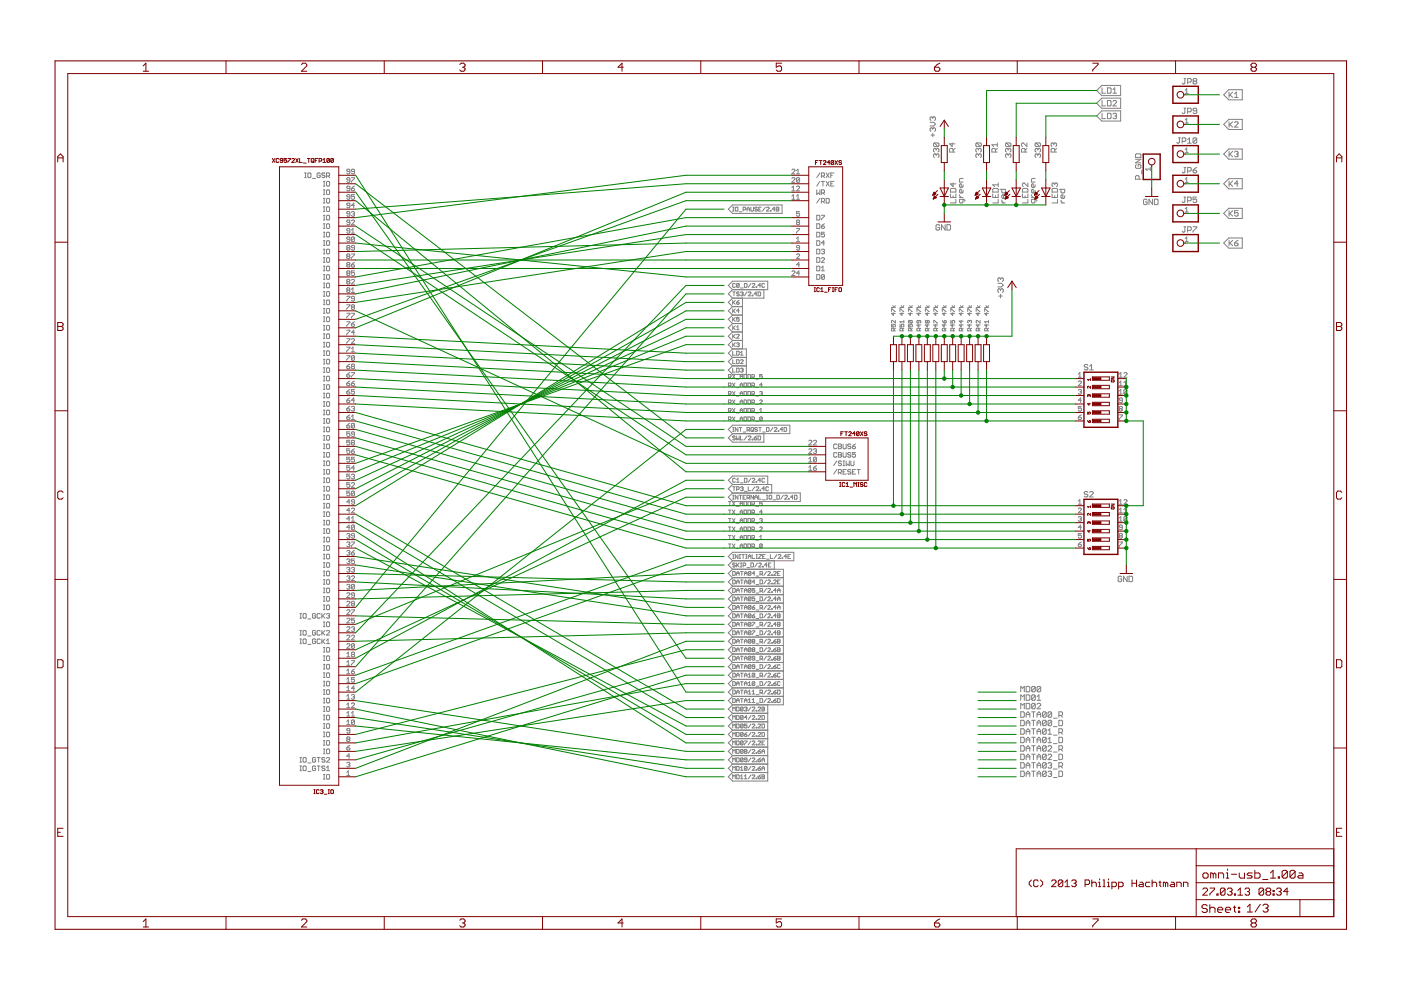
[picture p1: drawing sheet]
<svg xmlns="http://www.w3.org/2000/svg" width="420mm" height="297mm" viewBox="0 0 420 297" stroke-linecap="round" stroke-linejoin="round" font-family="sans-serif">
<g fill="none" stroke="#808080" stroke-width=".3">
<path d="M278.9 36.7h1.1l.6 .5-.6 .6h-1.1M279.7 35.3v.3M279.7 38.6v.2M279.7 39.9v1.1M279.7 38.6l-.2-.3-.6 .3v.5l.3 .3M279.7 35.3l-.2-.3-.6 .3v.6l.3 .2M279.7 38.6l.3-.3 .6 .3v.5l-.3 .3M279.7 35.3l.3-.3 .6 .3v.6l-.3 .2M328.9 27.1l1.5-1.5h5.7v3.1h-5.7zM328.9 30.9l1.5-1.5h5.7v3.1h-5.7zM330.4 33.2h5.7v3.1h-5.7l-1.5-1.5zM330.5 26.3v1.6h1.1"/>
<path d="M330.5 30.1v1.6h1.1M330.5 34v1.6h1.1M332.1 26.3h.9l.2 .3v1.1l-.2 .2h-.9zM332.1 30.1h.9l.2 .3v1.1l-.2 .2h-.9zM332.1 34h.9l.2 .2v1.1l-.2 .3h-.9zM333.8 27.9h1.1M333.8 26.9l.5-.6v1.6M333.8 30.4l.2-.3h.6l.3 .3v.3l-1.1 1h1.1M333.8 34.2l.2-.2h.6l.3 .2-.3 .6M334.3 34.8h.3M334.6 34.8l.3 .2-.3 .6h-.6l-.2-.3M355.1 23.5h.5"/>
<path d="M355.1 32.4h.5M355.3 23.5v1.4l-.2 .3-.6-.3M355.3 32.4v1.4l-.2 .2-.6-.2M355.4 27.1l.5-.5v1.4M355.4 35.9l.5-.4v1.4M355.4 28h1M355.4 36.9h1M356.2 24.6h.8l.3-.3v-.5l-.3-.3h-.8v1.7M356.2 33.5h.8l.3-.3v-.5l-.3-.3h-.8v1.6M358.1 24.3l-.3 .3 .3 .6h.5l.3-.3-.3-.6M358.1 24.3l-.3-.2 .3-.6h.5l.3 .3-.3 .5M358.1 24.3h.5"/>
<path d="M358.9 33.2h-.8l-.3-.2 .3-.6h.5l.3 .3v1.1l-.3 .2h-.5l-.3-.2M367 28.4l1.5-1.5h4.1v3h-4.1zM368.5 35.8h4.1v3h-4.1l-1.5-1.5zM368.6 27.6v1.6M368.6 36.5v1.6M368.9 28.4l.8 .8M368.9 37.3l.8 .8M369.7 27.6l-1.1 1.1M369.7 36.5l-1.1 1.1M370.2 36.7l.3-.2h.5l.3 .2v.3l-1.1 1.1h1.1M370.2 28.1l.6-.5v1.6M370.2 29.2h1.1"/>
<path d="M91.4 53.2h.4M91.4 51.8h.4M91.6 51.8v1.4M92.3 52.1l.2-.3 .7 .3v.9l-.2 .2-.7-.2zM93.7 53.5h.9M96 52.1l-.2-.3-.7 .3v.9l.2 .2 .7-.2v-.5h-.4M97 59.5h.5M97 56.9h.5M97 55.8h.5M97 54.4h.5M97 58.3h.5M97.2 54.4v1.4"/>
<path d="M97.2 56.9v1.4M97.2 59.5v1.4M97.5 52.1l-.3-.3-.7 .3 .3 .4 .7 .3-.3 .4-.7-.2M97.9 54.6l.2-.2 .7 .2v.9l-.2 .3-.7-.3zM97.9 52.8h.7l.2-.7-.2-.3h-.7v1.4M98.1 59.5l.7 .2v.9l-.2 .3-.7-.3v-.9zM98.1 56.9l.7 .2v1l-.2 .2-.7-.2v-1zM98.4 52.8l.4 .4M104.9 59h-.7l-.2-.2 .2-.5 .7 .3v.9l-.2 .2-.7-.2M104.9 56.5h-.7l-.2-.2 .2-.5 .7 .2v1l-.2 .2-.7-.2M104.9 54h-.7l-.2-.3 .2-.4 .7 .2v.9l-.2 .3-.7-.3M104.9 51.4h-.7l-.2-.2 .2-.5 .7 .2v1l-.2 .2-.7-.2"/>
<path d="M105.4 56.5h.7l.2 .5-.7 .2zM105.4 53.3h.9l-.9 1.4M106.3 58.3h-.9v.7l.7-.2 .2 .7-.2 .2-.7-.2M106.3 51.4h-.7l-.2-.2 .2-.5 .7 .2v1l-.2 .2-.7-.2M106.3 55.8l-.9 .7M237.5 59.7h.9M237.5 50.9l.2-.2 .7 .2-.9 1.2h.9M237.5 53.5l.2-.2 .7 .2-.9 1.2h.9M237.5 58.8l.4-.5v1.4M237.5 56.3l.4-.5v1.4M237.5 57.2h.9M238.9 59.7h.9"/>
<path d="M238.9 56l.2-.2 .7 .2-.9 1.2h.9M238.9 51.2l.4-.5v1.4M238.9 58.8l.4-.5v1.4M238.9 52.1h.9M239.8 53.5l-.2-.2-.7 .2v.9M239.8 53.5v.9l-.2 .3-.7-.3M239.8 53.5l-.9 .9M244.9 56.9v1.4l.5-.5 .5 .5v-1.4M245.9 59.5l-1 1.4M245.9 54.4l-1 1.4M245.9 51.8l-1 1.4M246.3 52.8h.7l.3-.3-.3-.7h-.7v1.4"/>
<path d="M246.3 57.8h.7l.3-.2-.3-.7h-.7v1.4M246.3 54.4h1M246.8 54.4v1.4M246.8 57.8l.5 .5M246.8 52.8l.5 .4M247.8 59.5h.7l.2 .2v.9l-.2 .3h-.7zM247.8 54.4l.9 1.4M247.8 51.8l.9 1.4M248.7 54.4l-.9 1.4M248.7 51.8l-.9 1.4M249.2 55.1h.4M249.2 52.5h.4"/>
<path d="M250.1 54.4h-.9v1.4h.9M250.1 51.8h-.9v1.4M279.2 40.5h1.1M280.2 42.8l-.2 .3v.6l.2 .2h1.1M280.2 42.8h1.1l.3 .3v.6l-.3 .2M280.2 42.8l1.1 1.1M280.8 46.4l-.3-.3-.5 .3v.5l.2 .3M280.8 44.8l-.3-.3-.5 .3v.5l.2 .3M280.8 46.4l.2-.3 .6 .3v.5l-.3 .3M280.8 44.8v.2M280.8 46.4v.3M280.8 44.8l.2-.3 .6 .3v.5l-.3 .3"/>
<path d="M285 58.1v1.1h1.7v-1.1M285.3 56.5h1.1l.3 .2v.9h-1.7v-.9zM285.6 42.8v1.1l-.8-.8h1.6M285.8 54.8v1.1l-.8-.8h1.7M285.8 45.6v-.8l-.2-.3h-.6l-.2 .3v.8h1.6M285.8 58.7v.5M286.4 44.5l-.6 .5M286.7 59.8v1h-1.7M287.7 58.4l.6 .8M287.7 59.2h1.1M288.8 59.8v.8l-.3 .2h-.5l-.3-.2v-.8h1.4l.2 .5M288.8 53.5h-.8l-.3 .2v.9h1.1"/>
<path d="M288.8 55.4v.5l-.3 .3h-.5l-.3-.3v-.5l.6-.3v1.1M288.8 57v.6l-.3 .2h-.5l-.3-.2v-.6l.6-.3v1.1M292.9 42.8l-.2 .3v.6l.2 .2h1.1M292.9 42.8h1.1l.3 .3v.6l-.3 .2M292.9 42.8l1.1 1.1M293.5 46.4l-.3-.3-.5 .3v.5l.2 .3M293.5 46.4l.2-.3 .6 .3v.5l-.3 .3M293.5 44.8l-.3-.3-.5 .3v.5l.2 .3M293.5 44.8l.2-.3 .6 .3v.5l-.3 .3M293.5 44.8v.2M293.5 46.4v.3M297.7 58.1v1.1h1.7v-1.1"/>
<path d="M298 56.5h1.1l.3 .2v.9h-1.7v-.9zM298.5 45.6v-.8l-.2-.3h-.6l-.2 .3v.8h1.6M298.5 58.7v.5M299.1 44.5l-.6 .5M299.1 43.4h-1.6l.5 .5M299.1 42.8v1.1M299.4 59.8v1h-1.7M299.4 54.8v1.1M299.4 55.4h-1.7l.6 .5M299.9 56.7h1.6v.9l-.3 .2h-.5l-.3-.2v-.9M301.5 58.7v.5l-.3 .3h-.5l-.3-.3v-.5l.6-.3v1.1M301.8 42.8l-.3 .3v.6l.3 .2h1.1"/>
<path d="M301.8 42.8h1.1l.3 .3v.6l-.3 .2M301.8 42.8l1.1 1.1M302.3 46.4l-.2-.3-.6 .3v.5l.3 .3M302.3 46.4l.3-.3 .6 .3v.5l-.3 .3M302.3 44.8l-.2-.3-.6 .3v.5l.3 .3M302.3 44.8l.3-.3 .6 .3v.5l-.3 .3M302.3 44.8v.2M302.3 46.4v.3M306.6 58.1v1.1h1.7v-1.1M306.6 56.7l.3-.2h1.1l.3 .2v.9h-1.7zM307.4 45.6v-.8l-.3-.3h-.5l-.3 .3v.8h1.7M307.4 58.7v.5"/>
<path d="M308 42.8v1.1l-1.1-1.1-.6 .3v.6l.3 .2M308 44.5l-.6 .5M308.3 59.8v1h-1.7M308.3 54.8v1.1l-1.1-1.1-.6 .3v.5l.3 .3M309.3 59.2h1.1M309.3 58.4l.6 .8M310.4 59.8v.8l-.3 .2h-.5l-.3-.2v-.8h1.4l.2 .5M310.4 57v.6l-.3 .2h-.5l-.3-.2v-.6l.6-.3v1.1M310.4 55.4v.5l-.3 .3h-.5l-.3-.3v-.5l.6-.3v1.1M310.4 53.5h-.8l-.3 .2v.9h1.1M310.7 42.8l-.3 .3v.6l.3 .2h1.1M310.7 42.8h1.1l.3 .3v.6l-.3 .2"/>
<path d="M310.7 42.8l1.1 1.1M311.2 46.4l-.2-.3-.6 .3v.5l.3 .3M311.2 46.4l.3-.3 .6 .3v.5l-.3 .3M311.2 44.8l-.2-.3-.6 .3v.5l.3 .3M311.2 44.8l.3-.3 .6 .3v.5l-.3 .3M311.2 44.8v.2M311.2 46.4v.3M315.5 58.1v1.1h1.6v-1.1M315.5 56.7l.3-.2h1.1l.2 .2v.9h-1.6zM316 43.1l-.2-.3-.6 .3v.6l.3 .2M316 43.1l.3-.3 .6 .3v.6l-.3 .2M316 43.1v.3"/>
<path d="M316.3 45.6v-.8l-.3-.3h-.5l-.3 .3v.8h1.7M316.3 55.1l-.3-.3-.5 .3v.5l.3 .3M316.3 55.1l.3-.3 .5 .3v.5l-.2 .3M316.3 55.1v.3M316.3 58.7v.5M316.9 44.5l-.6 .5M317.1 59.8v1h-1.6M317.7 56.7h1.6v.9l-.3 .2h-.5l-.3-.2v-.9M319.3 58.7v.5l-.3 .3h-.5l-.3-.3v-.5l.5-.3v1.1M340.5 47.7h1.7l-1.7 1.1h1.7M340.8 46.1h1.1l.3 .3v.8h-1.7v-.8zM340.8 49.4l-.3 .2v.6l.3 .3h1.1l.3-.3v-.6l-.3-.2h-.6v.5"/>
<path d="M341.6 53.7v-.8l-.3-.3h-.5l-.3 .3v.8h1.7M342.4 51v1.1M344 60l-.3-.3h-.5l-.3 .3v1.1l.3 .2h.5l.3-.2v-.6h-.5M345 50.7h-1.4l.4 .4M345 50.2v.9M345.7 59.7v1.6l-1.1-1.6v1.6M346.2 59.7h.8l.3 .3v1.1l-.3 .2h-.8zM353.4 41.3h.6M353.7 41.3v1.4l-.3 .2-.5-.2M354.5 42.4h.8l.3-.3v-.5l-.3-.3h-.8v1.6M355.1 50.2h.5M355.1 59.1h.5"/>
<path d="M355.3 50.2v1.3l-.2 .3-.6-.3M355.3 59.1v1.3l-.2 .3-.6-.3M355.4 54.7h1M355.4 44.8l.5-.4v1.4M355.4 53.7l.5-.4v1.4M355.4 45.8h1M356.2 51.3h.8l.3-.3v-.5l-.3-.3h-.8v1.6M356.2 42.9h1.1M356.2 41.8l.5-.5v1.6M357.8 51h.8l.3 .5-.3 .3h-.5l-.3-.3zM358.9 41.6v1.1l-.3 .2h-.5l-.3-.2M358.9 59.1h-1.1v.8l.6-.3 .5 .3v.5l-.3 .3h-.5l-.3-.3"/>
<path d="M358.9 41.6l-.3-.3h-.5l-.3 .3v1.1M358.9 41.6l-1.1 1.1M358.9 50.2l-1.1 .8M367 55.1l1.5-1.5h4.1v3h-4.1zM368.5 44.7h4.1v3h-4.1l-1.5-1.5zM368.6 45.4v1.6M368.6 54.3v1.6M368.9 46.2l.8 .8M368.9 55.1l.8 .8M369.7 45.4l-1.1 1.1M369.7 54.3l-1.1 1.1M370.2 45.6l.3-.2h.5l.3 .2-.3 .6"/>
<path d="M370.8 46.2h.2M371 46.2l.3 .3-.3 .5h-.5l-.3-.3M371.3 55.1h-1.1l.8-.8v1.6M97 65.9h.5M97 64.5h.5M97 63.4h.5M97 68.5h.5M97 67.1h.5M97 71h.5M97 69.6h.5M97 73.6h.5M97 72.2h.5"/>
<path d="M97 76.1h.5M97 74.7h.5M97 78.6h.5M97 77.2h.5M97 79.8h.5M97 60.9h.5M97 62h.5M97.2 62v1.4M97.2 64.5v1.4M97.2 67.1v1.4M97.2 69.6v1.4M97.2 72.2v1.4"/>
<path d="M97.2 74.7v1.4M97.2 77.2v1.4M97.2 79.8v1.4M97.9 64.8l.2-.3 .7 .3v.9l-.2 .2-.7-.2zM97.9 62.2l.2-.2 .7 .2v1l-.2 .2-.7-.2zM97.9 67.3l.2-.2 .7 .2v.9l-.2 .3-.7-.3zM97.9 69.8l.2-.2 .7 .2v1l-.2 .2-.7-.2zM97.9 72.4l.2-.2 .7 .2v.9l-.2 .3-.7-.3zM97.9 74.9l.2-.2 .7 .2v1l-.2 .2-.7-.2zM97.9 77.5l.2-.3 .7 .3v.9l-.2 .2-.7-.2zM104.2 74.3l-.2-.3 .2-.4 .7 .2-.2 .5M104.2 76.8l-.2-.2 .2-.5 .7 .2-.2 .5"/>
<path d="M104.2 74.3l-.2 .2 .2 .5 .7-.3-.2-.4M104.2 74.3h.5M104.2 79.4l-.2-.3 .2-.4 .7 .2-.2 .5M104.2 76.8l-.2 .2 .2 .5 .7-.2-.2-.5M104.2 79.4h.5M104.2 79.4l-.2 .2 .2 .5 .7-.3-.2-.4M104.2 76.8h.5M104.9 66.7h-.7l-.2-.3 .2-.4 .7 .2v.9l-.2 .3-.7-.3M104.9 64.1h-.7l-.2-.2 .2-.5 .7 .2v1l-.2 .2-.7-.2M104.9 71.7h-.7l-.2-.2 .2-.5 .7 .3v.9l-.2 .2-.7-.2M104.9 69.2h-.7l-.2-.2 .2-.5 .7 .2v1l-.2 .2-.7-.2M104.9 61.6h-.7l-.2-.3 .2-.4 .7 .2v.9l-.2 .3-.7-.3"/>
<path d="M105.4 66.2l.2-.2 .7 .2-.9 1.2h.9M105.4 63.6l.7-.2 .2 .2-.2 .5M105.4 76.1h.9l-.9 1.4M105.4 79.4h.7l.2 .4-.7 .3zM105.4 69.9h.9M105.4 69l.5-.5v1.4M105.9 64.1h.2M106.1 64.1l.2 .2-.2 .5-.7-.2M106.3 71.3l-.7-.3-.2 .3v.9M106.3 74.3h-.7l-.2-.3 .2-.4 .7 .2v.9l-.2 .3-.7-.3M106.3 71.3v.9l-.2 .2-.7-.2M106.3 61.6h-.9l.7-.7v1.4"/>
<path d="M106.3 78.7l-.9 .7M106.3 71.3l-.9 .9M218.4 62.7l1.3-1.3h14.8v2.6h-14.8zM219.7 63.3h.4M219.7 62.1h.4M219.9 62.1v1.2M220.5 62.3l.2-.2 .6 .2v.8l-.2 .2-.6-.2zM221.7 63.5h.8M222.9 62.9l.7-.2-.2-.6h-.5v1.2M224 63.3v-.8l.4-.4 .4 .4v.8M224 62.7h.8M225.2 62.1v1l.2 .2 .6-.2v-1"/>
<path d="M227.1 62.3l-.6-.2-.1 .4 .5 .2 .2 .4-.2 .2-.5-.2M227.5 62.7h.4M228.3 62.1h-.8v1.2h.8M229.5 62.1l-.8 1.2M229.9 62.3l.2-.2 .6 .2-.8 1h.8M231 63.1l.2 .2zM232.4 62.7h-.8l.6-.6v1.2M232.8 62.1l.8 .2-.2 .4 .2 .4-.2 .2h-.6zM232.8 62.7h.6M238.9 68.5h.9l-.9 1.4M238.9 76.3l.2-.2 .7 .2-.9 1.2h.9M238.9 71.5l.4-.5v1.4"/>
<path d="M238.9 72.4h.9M239.1 66.7l-.2 .2 .2 .5 .7-.3-.2-.4M239.1 66.7l-.2-.3 .2-.4 .7 .2-.2 .5M239.1 66.7h.5M239.8 63.4h-.9v.7l.7-.2 .2 .7-.2 .2-.7-.2M239.8 74.3h-.7l-.2-.3 .2-.4 .7 .2v.9l-.2 .3-.7-.3M239.8 79.4h-.9l.7-.7v1.4M244.9 79.8h.7l.3 .2v.9l-.3 .3h-.7zM244.9 64.5h.7l.3 .3v.9l-.3 .2h-.7zM244.9 67.1h.7l.3 .2v.9l-.3 .3h-.7zM244.9 69.6h.7l.3 .2v1l-.3 .2h-.7zM244.9 72.2h.7l.3 .2v.9l-.3 .3h-.7z"/>
<path d="M244.9 74.7h.7l.3 .2v1l-.3 .2h-.7zM244.9 77.2h.7l.3 .3v.9l-.3 .2h-.7zM246.3 60.4h.7l.3-.2-.3-.7h-.7v1.4M246.3 64.5h1l-1 1.4M246.3 67.8h.7l.3 .4-.7 .3zM246.3 74.9l.7-.2 .3 .2-.3 .5M246.3 77.5l.3-.3 .7 .3-1 1.1h1M246.8 75.4h.2M246.8 60.4l.5 .5M247 75.4l.3 .2-.3 .5-.7-.2M247.3 69.6h-1v.7l.7-.2 .3 .7-.3 .2-.7-.2M247.3 67.1l-1 .7"/>
<path d="M247.3 72.9h-1l.7-.7v1.4M281.8 67.6l-.3-.3h-.5l-.3 .3v1.1l.3 .3h.5l.3-.3v-.5h-.5M283.4 67.3v1.7l-1.1-1.7v1.7M284 67.3h.8l.3 .3v1.1l-.3 .3h-.8zM300.4 60.8h1.1M300.4 60v.3l.6 .5M318.2 60.8h1.1M318.2 60v.3l.5 .5M355.1 68h.5M355.3 68v1.3l-.2 .3-.6-.3M355.4 72.4h1M355.4 62.6l.5-.5v1.4"/>
<path d="M355.4 71.5l.5-.5v1.4M355.4 63.5h1M356.2 60.2h.8l.3-.3v-.5l-.3-.3h-.8v1.6M356.2 69.1h.8l.3-.3v-.6l-.3-.2h-.8v1.6M357.8 68h1.1v.2l-1.1 1.1v.3M367 64l1.5-1.6h4.1v3.1h-4.1zM368.5 71.3h4.1v3.1h-4.1l-1.5-1.5zM368.6 63.1v1.7M368.6 72v1.7M368.9 64l.8 .8M368.9 72.9l.8 .8M369.7 63.1l-1.1 1.1"/>
<path d="M369.7 72l-1.1 1.1M370.2 72.9h.8l.3 .5-.3 .3h-.5l-.3-.3zM371.3 63.1h-1.1v.9l.6-.3 .5 .3v.5l-.3 .3h-.5l-.3-.3M371.3 72l-1.1 .9M97 81.2h.5M97 83.7h.5M97 82.3h.5M97 98.9h.5M97 97.5h.5M97 96.4h.5M97 95h.5M97 93.9h.5"/>
<path d="M97 88.8h.5M97 87.4h.5M97 86.3h.5M97 84.9h.5M97 92.5h.5M97 91.3h.5M97 89.9h.5M97.2 82.3v1.4M97.2 84.9v1.4M97.2 87.4v1.4M97.2 89.9v1.4M97.2 92.5v1.4"/>
<path d="M97.2 95v1.4M97.2 97.5v1.4M97.9 80l.2-.2 .7 .2v.9l-.2 .3-.7-.3zM97.9 82.5l.2-.2 .7 .2v1l-.2 .2-.7-.2zM98.1 84.9l.7 .2v.9l-.2 .3-.7-.3v-.9zM98.1 87.4l.7 .2v1l-.2 .2-.7-.2v-1zM98.1 89.9l.7 .3v.9l-.2 .2-.7-.2v-.9zM98.1 92.5l.7 .2v.9l-.2 .3-.7-.3v-.9zM98.1 95l.7 .2v1l-.2 .2-.7-.2v-1zM98.1 97.5l.7 .3v.9l-.2 .2-.7-.2v-.9zM104 88.8h.9l-.9 1.4M104 91.4h.9l-.9 1.4"/>
<path d="M104 93.9h.9l-.9 1.4M104 96.4h.9l-.9 1.4M104 99h.9l-.9 1.4M104.2 81.9l-.2-.2 .2-.5 .7 .2-.2 .5M104.2 84.4l-.2-.2 .2-.5 .7 .3-.2 .4M104.2 81.9l-.2 .2 .2 .5 .7-.2-.2-.5M104.2 81.9h.5M104.2 84.4l-.2 .3 .2 .4 .7-.2-.2-.5M104.2 87l-.2-.3 .2-.4 .7 .2-.2 .5M104.2 87l-.2 .2 .2 .5 .7-.3-.2-.4M104.2 87h.5M104.2 84.4h.5"/>
<path d="M105.4 84l.2-.3 .7 .3-.9 1.1h.9M105.4 93.9h.9l-.9 1.4M105.4 97.1h.7l.2 .5-.7 .2zM105.4 86.7l.5-.4v1.4M105.4 87.7h.9M105.6 92.1l-.2-.3 .2-.4 .7 .2-.2 .5M105.6 92.1l-.2 .2 .2 .5 .7-.3-.2-.4M105.6 92.1h.5M106.3 81.2h-.9v.7l.5-.2 .4 .2-.2 .7-.7-.2M106.3 89.5h-.7l-.2-.2 .2-.5 .7 .2v1l-.2 .2-.7-.2M106.3 99.7h-.9l.7-.7v1.4M106.3 96.4l-.9 .7"/>
<path d="M218.4 85.6l1.3-1.3h10.6v2.5h-10.6zM219.7 91.9l-1.3 1.3 1.3 1.2M219.7 94.4l-1.3 1.3 1.3 1.3M219.7 97l-1.3 1.3 1.3 1.2M219.7 99.5l-1.3 1.3 1.3 1.2M219.7 97h3M219.7 99.5h3M219.7 86.8l-1.3 1.3 1.3 1.3M219.7 91.9h3M219.7 94.4h3M219.7 89.4l-1.3 1.2 1.3 1.3M219.7 90v1.2"/>
<path d="M219.7 92.6v1.1M219.7 95.1v1.2M219.7 97.7v1.1M219.7 87.5h.8M219.9 98.2l.6 .6M219.9 93.2l.6 .5M219.9 95.7l.6 .6M219.9 90.6l.6 .6M220.1 87.5v1.2M220.5 85.2l-.2-.2-.6 .2v.7l.2 .2 .6-.2M220.5 95.1l-.8 .8M220.5 90l-.8 .8"/>
<path d="M220.5 97.7l-.8 .7M220.5 92.6l-.8 .8M220.9 90.6h.6l.2 .4-.6 .2zM220.9 98l.4-.3v1.1M220.9 98.8h.8M221.7 95.1h-.8v.6l.4-.2 .4 .2-.2 .6-.6-.2M221.7 87.7l-.2-.2-.6 .2 .2 .4 .6 .2-.2 .4-.6-.2M221.7 85.2l-.2-.2-.6 .2v.7M221.7 85.2v.7l-.2 .2-.6-.2M221.7 85.2l-.8 .7M221.7 93.2h-.8l.6-.6v1.1M221.7 90l-.8 .6"/>
<path d="M222.1 86.3h.8M222.1 87.7l.6-.2 .2 .2-.2 .4M222.5 88.1h.2M222.7 88.1l.2 .2-.2 .4-.6-.2M222.7 89.4v15.2M223.2 85l.8 .2v.7l-.2 .2h-.6zM224 87.5l-.8 1.2M224.4 87.7l.2-.2 .6 .2-.8 1h.8M225.2 85l-.8 1.1M225.6 88.5l.2 .2zM225.6 85.2l.2-.2 .6 .2-.8 .9h.8M226.8 85.9l.1 .2z"/>
<path d="M226.9 88.1h-.7l.6-.6v1.2M227.3 87.5l.8 .2v.8l-.2 .2h-.6zM228.1 85.6h-.8l.6-.6v1.1M229.1 86.8v2.6h-9.4M229.3 85.2l-.2-.2-.6 .2v.7l.2 .2 .6-.2M237.5 81.4l.2-.2 .7 .2-.9 1.2h.9M239.8 81.9h-.9l.7-.7v1.4M244.9 82.3h.7l.3 .2v1l-.3 .2h-.7zM246.3 81.2h1M246.3 80.2l.5-.4v1.4M247.3 82.5v1l-.3 .2-.7-.2M247.3 82.5l-.3-.2-.7 .2v1"/>
<path d="M247.3 82.5l-1 1M267.4 93.3v-.7l1.1 .7M267.4 92.2h1.1M267.4 97.2v.8h.5l-.2-.4 .2-.4 .6 .2-.2 .6M267.7 91.6l.4 .6 .4-.6M267.9 93.7v.8l-.5-.6h1.1M268.1 99.2v-.6l-.6-.2-.1 .8h1.1M268.5 96.1v.7l-.8-.7-.3 .1 .1 .6M268.5 98.4l-.4 .4M269.9 93.3v-.7l1.2 .7M269.9 92.2h1.2M269.9 97.2v.8h.6l-.2-.4 .2-.4 .6 .2-.2 .6"/>
<path d="M270.3 91.6l.4 .6 .4-.6M270.5 93.7v.8l-.6-.6h1.2M270.7 99.2v-.6l-.6-.2-.2 .8h1.2M271.1 96.4h-1.2l.4 .4M271.1 98.4l-.4 .4M271.1 96.1v.7M272.4 93.3v-.7l1.2 .7M272.4 92.2h1.2M272.4 97.2v.8h.6l-.2-.4 .2-.4 .6 .2-.2 .6M272.6 96.1l-.2 .1 .2 .6h.8M272.6 96.1h.8l.2 .1-.2 .6M272.6 96.1l.8 .7"/>
<path d="M272.8 91.6l.4 .6 .4-.6M273 93.7v.8l-.6-.6h1.2M273.2 99.2v-.6l-.6-.2-.2 .8h1.2M273.6 98.4l-.4 .4M275 93.3v-.7l1.1 .7M275 92.2h1.1M275.4 91.6l.4 .6 .3-.6M275.6 93.7v.8l-.6-.6h1.1M275.6 96.1v.5l-.2 .2-.4-.2 .2-.5h.7l.2 .1-.2 .6M275.6 97.2v.8l-.6-.6h1.1M275.8 99.2v-.6l-.6-.2-.2 .8h1.1M276.1 98.4l-.3 .4"/>
<path d="M277.5 93.3v-.7l1.2 .7M277.5 92.2h1.2M277.9 91.6l.4 .6 .4-.6M278.1 93.7v.8l-.6-.6h1.2M278.1 96.2v.4M278.1 97.2v.8l-.6-.6h1.2M278.1 96.2l-.2-.1-.4 .1 .2 .6 .4-.2M278.1 96.2l.2-.1 .4 .1-.2 .6-.4-.2M278.3 99.2v-.6l-.6-.2-.2 .8h1.2M278.7 98.4l-.4 .4M280.1 93.3v-.7l1.1 .7M280.1 92.2h1.1"/>
<path d="M280.1 96.8v-.7l1.1 .7M280.4 91.6l.4 .6 .4-.6M280.6 93.7v.8l-.5-.6h1.1M280.6 97.2v.8l-.5-.6h1.1M280.8 99.2v-.6l-.6-.2-.1 .8h1.1M281.2 98.4l-.4 .4M282.6 93.3v-.7l1.2 .7M282.6 92.2h1.2M282.6 96.1l.6 .7M283 91.6l.4 .6 .4-.6M283.2 93.7v.8l-.6-.6h1.2M283.2 96.2l.4-.1 .2 .5-.6 .2z"/>
<path d="M283.2 97.2v.8l-.6-.6h1.2M283.4 99.2v-.6l-.6-.2-.2 .8h1.2M283.8 98.4l-.4 .4M285.1 93.3v-.7l1.2 .7M285.1 92.2h1.2M285.1 96.1v.7h.6l-.2-.4 .2-.3 .6 .1-.2 .6M285.5 91.6l.4 .6 .4-.6M285.7 93.7v.8l-.6-.6h1.2M285.7 97.2v.8l-.6-.6h1.2M285.9 99.2v-.6l-.6-.2-.2 .8h1.2M286.3 98.4l-.4 .4M287.7 93.3v-.7l1.1 .7"/>
<path d="M287.7 92.2h1.1M288.1 91.6l.4 .6 .3-.6M288.2 93.7v.8l-.5-.6h1.1M288.2 96.1v.7l-.5-.6h1.1M288.2 97.2v.8l-.5-.6h1.1M288.5 99.2v-.6l-.6-.2-.2 .8h1.1M288.8 98.4l-.3 .4M290.2 93.3v-.7l1.2 .7M290.2 92.2h1.2M290.6 91.6l.4 .6 .4-.6M290.8 93.7v.8l-.6-.6h1.2M290.8 96.2v.2"/>
<path d="M290.8 97.2v.8l-.6-.6h1.2M290.8 96.2l-.2-.1-.4 .1 .2 .6M290.8 96.2l.2-.1 .4 .1-.2 .6M291 99.2v-.6l-.6-.2-.2 .8h1.2M291.4 98.4l-.4 .4M292.8 93.3v-.7l1.1 .7M292.8 92.2h1.1M293.1 91.6l.4 .6 .4-.6M293.3 93.7v.8l-.5-.6h1.1M293.3 97.2v.8l-.5-.6h1.1M293.5 99.2v-.6l-.6-.2-.1 .8h1.1M293.9 96.1v.7l-.8-.7-.3 .1 .1 .6"/>
<path d="M293.9 98.4l-.4 .4M295.3 93.3v-.7l1.2 .7M295.3 92.2h1.2M295.7 91.6l.4 .6 .4-.6M295.9 93.7v.8l-.6-.6h1.2M295.9 97.2v.8l-.6-.6h1.2M296.1 99.2v-.6l-.6-.2-.2 .8h1.2M296.5 96.4h-1.2l.4 .4M296.5 98.4l-.4 .4M296.5 96.1v.7M299.3 84.9h1l.6 .6-.6 .5h-1M299.5 88.7h1.1"/>
<path d="M300.1 83.6v.2M300.1 86.8v.3M300.1 88.2v1.1M300.1 86.8l-.3-.2-.5 .2v.6l.2 .3M300.1 83.6l-.3-.3-.5 .3v.5l.2 .3M300.1 86.8l.2-.2 .6 .2v.6l-.3 .3M300.1 83.6l.2-.3 .6 .3v.5l-.3 .3M97 119.3h.5M97 116.7h.5M97 114.2h.5M97 117.9h.5M97 112.8h.5"/>
<path d="M97 106.6h.5M97 105.2h.5M97 104h.5M97 102.6h.5M97 111.6h.5M97 110.2h.5M97 109.1h.5M97 107.7h.5M97 115.3h.5M97 101.5h.5M97 100.1h.5M97.2 100.1v1.4"/>
<path d="M97.2 102.6v1.4M97.2 105.2v1.4M97.2 107.7v1.4M97.2 110.2v1.4M97.2 112.8v1.4M97.2 115.3v1.4M97.2 117.9v1.4M97.9 118.1l.2-.2 .7 .2v.9l-.2 .3-.7-.3zM97.9 115.5l.2-.2 .7 .2v1l-.2 .2-.7-.2zM97.9 113l.2-.2 .7 .2v.9l-.2 .3-.7-.3zM98.1 100.1l.7 .2v.9l-.2 .3-.7-.3v-.9zM98.1 102.6l.7 .2v1l-.2 .2-.7-.2v-1z"/>
<path d="M98.1 105.2l.7 .2v.9l-.2 .3-.7-.3v-.9zM98.1 107.7l.7 .2v1l-.2 .2-.7-.2v-1zM98.1 110.2l.7 .3v.9l-.2 .2-.7-.2v-.9zM104 120h.7l.2 .5-.7 .2zM104 117.5h.7l.2 .4-.7 .3zM104 114.9h.7l.2 .5-.7 .2zM104 112.4h.7l.2 .4-.7 .3zM104 101.5h.9l-.9 1.4M104 104.1h.9l-.9 1.4M104 106.6h.9l-.9 1.4M104 109.8h.7l.2 .5-.7 .2zM104.9 119.3l-.9 .7"/>
<path d="M104.9 116.7l-.9 .8M104.9 111.7l-.9 .7M104.9 109.1l-.9 .7M104.9 114.2l-.9 .7M105.4 114.9h.7l.2 .5-.7 .2zM105.4 111.7h.9l-.9 1.4M105.4 101.7l.2-.2 .7 .2-.9 1.2h.9M105.4 104.5l.5-.4v1.4M105.4 105.5h.9M105.6 109.8l-.2-.2 .2-.5 .7 .3-.2 .4M105.6 109.8l-.2 .3 .2 .4 .7-.2-.2-.5M105.6 109.8h.5"/>
<path d="M106.3 120h-.9l.7-.7v1.4M106.3 116.7h-.9v.8l.5-.3 .4 .3-.2 .7-.7-.3M106.3 106.8l-.7-.2-.2 .2v1M106.3 106.8v1l-.2 .2-.7-.2M106.3 106.8l-.9 1M106.3 114.2l-.9 .7M218.5 115.6h.6l.1-.6-.7-.2v1.2M218.5 118.1h.6l.1-.6-.7-.2v1.2M218.5 113.1h.6l.1-.6-.7-.2v1.1M218.9 118.1l.3 .4M218.9 115.6l.3 .4M218.9 113.1l.3 .3"/>
<path d="M219.6 119.9l.8 1.2M219.6 117.3l.8 1.2M219.6 114.8l.8 1.2M219.6 112.3l.8 1.1M219.7 102l-1.3 1.3 1.3 1.3M219.7 104.6l-1.3 1.3 1.3 1.2M219.7 104.6h4.1v7.6h-4.1M219.7 107.1h4.1M219.7 107.1l-1.3 1.3 1.3 1.3M219.7 109.7h4.1M219.7 109.7l-1.3 1.2 1.3 1.3M219.7 102h3"/>
<path d="M219.7 100.2v1.2M219.7 102.7v1.2M219.7 105.3v1.1h.8M219.7 107.8v1.2h.8M219.7 110.4v1.1h.8M219.9 100.8l.6 .6M219.9 103.3l.6 .6M220.4 119.9l-.8 1.2M220.4 117.3l-.8 1.2M220.4 114.8l-.8 1.2M220.4 112.3l-.8 1.1M220.5 100.2l-.8 .8"/>
<path d="M220.5 102.7l-.8 .8M220.8 118.7h.8M220.8 116.2h.8M220.8 113.6h.8M220.9 102.9l.6-.2 .2 .2-.2 .4M220.9 100.4l.2-.2 .6 .2-.8 1h.8M220.9 110.4l.8 .2v.7l-.2 .2h-.6zM220.9 105.3l.8 .2v.8l-.2 .1h-.6zM220.9 107.8l.8 .2v.8l-.2 .2h-.6zM221.3 103.3h.2M221.5 103.3l.2 .2-.2 .4-.6-.2M222 113.4v-.8l.4-.3 .4 .3v.8"/>
<path d="M222 116v-.8l.4-.4 .4 .4v.8M222 118.5v-.8l.4-.4 .4 .4v.8M222 117.9h.8M222 115.4h.8M222 112.8h.8M222.1 105.7l.4-.4v1.1M222.1 108l.2-.2 .6 .2-.8 1h.8M222.1 110.6l.6-.2 .2 .2-.2 .3M222.1 106.4h.8M222.5 110.9h.2M222.7 110.9l.2 .2-.2 .4-.6-.2M223.1 119.9l.8 .2v.8l-.2 .2h-.6z"/>
<path d="M223.1 117.3l.8 .2v.8l-.2 .2h-.6zM223.1 112.3v1.1l.8-.2v-.7l-.2-.2M223.1 114.8l.8 .2v.8l-.2 .2h-.6zM224.3 114.8l.8 .2v.8l-.2 .2h-.6zM224.3 112.3l.8 .2v.7l-.2 .2h-.6zM224.3 117.3l.8 .2v.8l-.2 .2h-.6zM224.3 119.9l.8 .2v.8l-.2 .2h-.6zM225.5 113.1h.6l.2-.6-.8-.2v1.1M225.5 118.1h.6l.2-.6-.8-.2v1.2M225.5 115.6h.6l.2-.6-.8-.2v1.2M225.9 118.1l.4 .4M225.9 115.6l.4 .4"/>
<path d="M225.9 113.1l.4 .3M226.7 118.7h.7M226.7 116.2h.7M226.7 113.6h.7M227.8 117.5l.6-.2 .2 .2-.2 .4M228.2 117.9h.2M228.4 117.9l.2 .2-.2 .4-.6-.2M228.6 112.3h-.8v.5l.4-.2 .4 .2-.2 .6-.6-.2M228.6 115.4h-.8l.6-.6v1.2M323.4 117l.7-.3 .2 .3-.2 .5M323.4 114.4l.2-.2 .7 .2-.9 1.2h.9M323.4 113.1h.9"/>
<path d="M323.4 112.1l.4-.4v1.4M323.8 117.5h.3M324.1 117.5l.2 .2-.2 .5-.7-.3M324.3 120h-.9l.7-.7v1.4M326.2 109.5l-.2-.3h-.6l-.2 .3 .2 .5h.6l.2 .3-.2 .6h-.6l-.2-.3M326.8 110.9h1.1M326.8 109.8l.5-.6v1.7M335.7 117.2l.4-.5v1.5M335.7 112.1l.4-.4v1.4M335.7 114.7l.4-.5v1.4M335.7 118.2h.9M335.7 115.6h.9"/>
<path d="M335.7 113.1h.9M336.6 120h-.7l-.2-.3 .2-.4 .7 .2v1l-.2 .2-.7-.2M337.1 111.9l.2-.2 .7 .2-.9 1.2h.9M337.1 115.6h.9M337.1 114.7l.4-.5v1.4M338 117v.9l-.2 .3-.7-.3M338 117l-.2-.3-.7 .3v.9M338 117l-.9 .9M97 138.2h.5M97 139.6h.5M97 137h.5M97 135.6h.5"/>
<path d="M97 134.5h.5M97 133.1h.5M97 132h.5M97 129.4h.5M97 128h.5M97 126.9h.5M97 125.5h.5M97 124.3h.5M97 122.9h.5M97 121.8h.5M97 120.4h.5M97 130.6h.5"/>
<path d="M97.2 120.4v1.4M97.2 122.9v1.4M97.2 125.5v1.4M97.2 128v1.4M97.2 130.6v1.4M97.2 133.1v1.4M97.2 135.6v1.4M97.2 138.2v1.4M97.9 135.9l.2-.3 .7 .3v.9l-.2 .2-.7-.2zM97.9 133.3l.2-.2 .7 .2v1l-.2 .2-.7-.2zM97.9 130.8l.2-.2 .7 .2v.9l-.2 .3-.7-.3zM98.1 138.2l.7 .2v.9l-.2 .3-.7-.3v-.9z"/>
<path d="M98.1 120.4l.7 .2v1l-.2 .2-.7-.2v-1zM98.1 122.9l.7 .3v.9l-.2 .2-.7-.2v-.9zM98.1 125.5l.7 .2v.9l-.2 .3-.7-.3v-.9zM98.1 128l.7 .2v1l-.2 .2-.7-.2v-1zM104 122.5h.7l.2 .5-.7 .2zM104 125.1h.7l.2 .4-.7 .3zM104 127.6h.7l.2 .5-.7 .2zM104.9 139.6h-.9v.7l.5-.2 .4 .2-.2 .7-.7-.2M104.9 137.1h-.9v.7l.5-.3 .4 .3-.2 .7-.7-.3M104.9 134.5h-.9v.7l.5-.2 .4 .2-.2 .7-.7-.2M104.9 132h-.9v.7l.5-.3 .4 .3-.2 .7-.7-.3M104.9 129.4h-.9v.7l.5-.2 .4 .2-.2 .7-.7-.2"/>
<path d="M104.9 126.9l-.9 .7M104.9 124.4l-.9 .7M104.9 121.8l-.9 .7M105.4 135.2h.7l.2 .5-.7 .2zM105.4 122l.7-.2 .2 .2-.2 .5M105.4 125.8h.9M105.4 124.8l.5-.4v1.4M105.6 132.7l-.2 .2 .2 .5 .7-.3-.2-.4M105.6 132.7l-.2-.3 .2-.4 .7 .2-.2 .5M105.6 132.7h.5M105.9 122.5h.2M106.1 122.5l.2 .2-.2 .5-.7-.2"/>
<path d="M106.3 137.1h-.9v.7l.5-.3 .4 .3-.2 .7-.7-.3M106.3 127.1l-.7-.2-.2 .2v1M106.3 130.1h-.7l-.2-.2 .2-.5 .7 .3v.9l-.2 .2-.7-.2M106.3 127.1v1l-.2 .2-.7-.2M106.3 127.1l-.9 1M106.3 134.5l-.9 .7M218.5 125.7h.6l.1-.5-.7-.2v1.1M218.5 123.2h.6l.1-.6-.7-.2v1.2M218.5 120.6h.6l.1-.5-.7-.2v1.2M218.9 125.7l.3 .4M218.9 123.2l.3 .4M218.9 120.6l.3 .5"/>
<path d="M219.6 125l.8 1.1M219.6 122.4l.8 1.2M219.7 127.4h17.2v2.6h-17.2l-1.3-1.3zM219.7 130l-1.3 1.3 1.3 1.2h9.4v-2.5M219.7 129.3h.4M219.7 128.1h.4M219.9 128.1v1.2M220.4 125l-.8 1.1M220.4 122.4l-.8 1.2M220.5 130.9l-.6-.2-.2 .4 .6 .2 .2 .4-.2 .1-.6-.1M220.8 126.3h.8M220.8 123.8h.8"/>
<path d="M220.8 121.2h.8M220.9 130.7v1.1l.4-.4 .4 .4v-1.1M221.3 128.1v1.2l-.8-1.2v1.2M221.7 128.1h.8M222 123.6v-.8l.4-.4 .4 .4v.8M222 121.1v-.8l.4-.4 .4 .4v.8M222 125.5h.8M222 126.1v-.8l.4-.3 .4 .3v.8M222 123h.8M222 120.5h.8M222.1 128.1v1.2M222.1 130.7v1.1h.8"/>
<path d="M222.9 129.5h.7M223.1 125l.8 .2v.7l-.2 .2h-.6zM223.1 122.4l.8 .2v.8l-.2 .2h-.6zM224 128.9h.6l.2-.6-.8-.2v1.2M224 130.7l-.8 1.1M224.3 122.4l.8 .2v.8l-.2 .2h-.6zM224.3 125l.8 .2v.7l-.2 .2h-.6zM224.4 130.9l.2-.2 .6 .2-.8 .9h.8M224.4 128.9l.4 .4M225.4 128.1l.6 .2v.8l-.2 .2-.6-.2v-.8zM225.5 123.2h.6l.2-.6-.8-.2v1.2M225.5 125.7h.6l.2-.5-.8-.2v1.1"/>
<path d="M225.5 120.6h.6l.2-.5-.8-.2v1.2M225.6 131.7l.2 .1zM225.6 128.9l.4 .4M225.9 125.7l.4 .4M225.9 123.2l.4 .4M225.9 120.6l.4 .5M226.2 131.3h.6l.1 .4-.5 .1zM226.7 126.3h.7M226.7 123.8h.7M226.7 121.2h.7M226.9 130.7l-.7 .6M227.1 128.3l-.2-.2-.5 .2 .7 .8-.2 .2-.5-.2"/>
<path d="M227.3 130.7l.8 .2v.8l-.2 .1h-.6zM227.5 128.1h.8M227.8 120.1l.2-.2 .6 .2-.8 1h.8M227.8 123.6h.8M227.8 122.8l.4-.4v1.2M227.9 128.1v1.2M228.6 125.2l-.8 .7M228.6 125.2v.7l-.2 .2-.6-.2M228.6 125.2l-.6-.2-.2 .2v.7M228.7 129.5h.8M229.9 128.1l.8 .2v.8l-.2 .2h-.6zM231.8 128.1l-.8 1.2"/>
<path d="M232.2 128.3l.2-.2 .6 .2-.8 1h.8M233.4 129.1l.2 .2zM234.7 128.7h-.7l.5-.6v1.2M235.1 128.1l.8 .2v.8l-.2 .2h-.6zM242.5 134.7l.3-.2 .7 .2-1 1.2h1M242.5 137.5l.5-.4v1.4M242.5 138.5h1M242.5 132.2l.3-.2 .7 .2-1 1.2h1M243.9 134.7l.7-.2 .3 .2-.3 .5M243.9 132.2l.3-.2 .7 .2-1 1.2h1M244.4 135.2h.2M244.6 135.2l.3 .2-.3 .5-.7-.2"/>
<path d="M244.9 139.6l-1 .7M244.9 137.3l-.7-.2-.3 .2v.9M244.9 137.3v.9l-.3 .3-.7-.3M244.9 137.3l-1 .9M251 138.2l-1 1.4M251 135.9l-.3-.3-.7 .3v.9l.3 .2 .7-.2M251 133.3l-.3-.2-.7 .2v1l.3 .2 .7-.2M251.4 133.1h.7l.2 .2-.2 .5 .2 .5-.2 .2h-.7zM251.4 135.6h.7l.2 .3-.2 .4 .2 .5-.2 .2h-.7zM251.4 136.3h.7M251.4 133.8h.7M252.3 138.4l-.6-.2-.3 .4 .7 .3 .2 .4-.2 .3-.7-.3"/>
<path d="M252.8 133.1v1.2l.3 .2 .7-.2v-1.2M252.8 135.6v1.2l.3 .2 .7-.2v-1.2M252.8 138.2h.5M252.8 139.6h.5M253.1 138.2v1.4M253.8 138.2v1.4l.4-.5 .5 .5v-1.4M255.2 133.3l-.7-.2-.3 .5 .7 .2 .3 .5-.3 .2-.7-.2M255.2 135.9l-.7-.3-.3 .5 .7 .2 .3 .5-.3 .2-.7-.2M255.2 138.2v1.1l.2 .3 .7-.3v-1.1M255.6 133.8h.7l.3 .5-.7 .2zM256.6 135.6h-1v.7l.5-.2 .5 .2-.3 .7-.7-.2M256.6 133.1l-1 .7"/>
<path d="M323.4 125.1h.7l.2 .4-.7 .3zM324.3 121.8h-.9v.7l.7-.2 .2 .7-.2 .2-.7-.2M324.3 124.4l-.9 .7M335.7 124.4h.9l-.9 1.4M335.9 122.5l-.2-.2 .2-.5 .7 .2-.2 .5M335.9 122.5l-.2 .2 .2 .5 .7-.2-.2-.5M335.9 122.5h.5M97 140.7h.5M97 142.1h.5M97 159.9h.5M97 157.4h.5M97 154.8h.5"/>
<path d="M97 149.7h.5M97 152.3h.5M97 158.5h.5M97 156h.5M97 150.9h.5M97 148.3h.5M97 144.7h.5M97 143.3h.5M97 153.4h.5M97 147.2h.5M97 145.8h.5M97.2 140.7v1.4"/>
<path d="M97.2 143.3v1.4M97.2 145.8v1.4M97.2 148.3v1.4M97.2 150.9v1.4M97.2 153.4v1.4M97.2 156v1.4M97.2 158.5v1.4M97.9 158.7l.2-.2 .7 .2v1l-.2 .2-.7-.2zM97.9 156.2l.2-.2 .7 .2v.9l-.2 .3-.7-.3zM97.9 153.6l.2-.2 .7 .2v1l-.2 .2-.7-.2zM97.9 148.6l.2-.3 .7 .3v.9l-.2 .2-.7-.2zM97.9 151.1l.2-.2 .7 .2v.9l-.2 .3-.7-.3z"/>
<path d="M98.1 140.7l.7 .2v1l-.2 .2-.7-.2v-1zM98.1 143.3l.7 .2v.9l-.2 .3-.7-.3v-.9zM98.1 145.8l.7 .2v1l-.2 .2-.7-.2v-1zM104.9 158.1h-.9l.7-.7v1.4M104.9 155.5h-.9l.7-.7v1.4M104.9 142.1h-.9v.7l.5-.2 .4 .2-.2 .7-.7-.2M104.9 144.7h-.9v.7l.5-.3 .4 .3-.2 .7-.7-.3M104.9 147.2h-.9v.7l.5-.2 .4 .2-.2 .7-.7-.2M104.9 150.5h-.9l.7-.7v1.4M104.9 153h-.9l.7-.7v1.4M105.4 156.2h.9M105.4 152.5l.2-.2 .7 .2-.9 1.2h.9"/>
<path d="M105.4 142.4l.7-.3 .2 .3-.2 .4M105.4 144.9l.2-.2 .7 .2-.9 1.2h.9M105.4 155.3l.5-.5v1.4M105.9 142.8h.2M106.1 142.8l.2 .3-.2 .4-.7-.2M106.3 140.3h-.9l.7-.7v1.4M106.3 157.6v.9l-.2 .3-.7-.3M106.3 157.6l-.7-.2-.2 .2v.9M106.3 150.5h-.7l-.2-.3 .2-.4 .7 .2v.9l-.2 .3-.7-.3M106.3 147.4l-.7-.2-.2 .2v1M106.3 147.4v1l-.2 .2-.7-.2M106.3 157.6l-.9 .9"/>
<path d="M106.3 147.4l-.9 1M218.5 150.3h.7M218.5 152.9h.7M218.5 155.4h.7M218.5 158h.7M218.9 150.3v1.2M218.9 152.9v1.2M218.9 155.4v1.2M218.9 158v1.2M219.6 150.3l.8 1.2M219.6 152.9l.8 1.2M219.6 155.4l.8 1.2"/>
<path d="M219.6 158l.8 1.2M219.7 145.2h11.7v2.6M219.7 145.2l-1.3-1.2 1.3-1.3h10.6v2.5M219.7 145.2l-1.3 1.3 1.3 1.3M219.7 147.8h20.3v2.5h-20.3M219.7 147.8l-1.3 1.2 1.3 1.3M219.7 145.9h.8M219.7 149.6h.4M219.7 148.4h.4M219.9 148.4v1.2M220.1 145.9v1.2M220.4 150.3l-.8 1.2"/>
<path d="M220.4 152.9l-.8 1.2M220.4 155.4l-.8 1.2M220.4 158l-.8 1.2M220.5 143.6l-.2-.2-.6 .2v.8l.2 .1 .6-.1M220.8 151.7h.8M220.8 154.3h.8M220.8 156.8h.8M220.8 159.3h.8M220.9 146.7l.8-.2-.2-.6h-.6v1.2M220.9 143.8l.4-.4v1.1M220.9 144.5h.8M221.3 148.4v1.2l-.8-1.2v1.2"/>
<path d="M221.7 148.4h.8M222 151.5v-.8l.4-.4 .4 .4v.8M222 154.1v-.8l.4-.4 .4 .4v.8M222 156.6v-.8l.4-.4 .4 .4v.8M222 159.2v-.8l.4-.4 .4 .4v.8M222 150.9h.8M222 153.5h.8M222 156h.8M222 158.6h.8M222.1 144.7h.8M222.1 148.4v1.2M222.1 146.1l.6-.2 .2 .2-.2 .4"/>
<path d="M222.5 146.5h.2M222.7 146.5l.2 .2-.2 .4-.6-.2M222.9 149h.3M223.1 150.3v1.2h.6l.2-.2-.2-1M223.1 152.9h.6l.2 .2-.2 1h-.6zM223.1 155.4h.6l.2 .2-.2 1h-.6zM223.1 158h.6l.2 .2-.2 1h-.6zM223.2 147.3h.8M223.2 143.4h.6l.2 .2v.8l-.2 .1h-.6zM223.6 148.4h-.7v1.2h.7M224 149.2h.6l.2-.5-.8-.3v1.2M224.3 150.3v1.2h.6l.2-.2-.2-1"/>
<path d="M224.3 152.9h.6l.2 .2-.2 1h-.6zM224.3 155.4h.6l.2 .2-.2 1h-.6zM224.3 158h.6l.2 .2-.2 1h-.6zM224.4 145.9v1.2h.8M224.4 149.2l.4 .4M225.2 143.4l-.8 1.1M225.5 156.2h.6l.2-.6-.8-.2v1.2M225.5 153.7h.6l.2-.6-.8-.2v1.2M225.5 150.3v1.2M225.5 158.7h.6l.2-.5-.8-.2v1.2M225.6 143.6l.2-.2 .6 .2-.8 .9h.8M225.9 151.1l.4 .4"/>
<path d="M225.9 153.7l.4 .4M225.9 156.2l.4 .4M225.9 158.7l.4 .5M226 148.4v1.2l-.8-1.2v1.2M226.1 150.3l.2 .6-.8 .2M226.4 149.6v-.8l.4-.4 .3 .4v.8M226.4 145.9l-.8 1.2M226.4 149h.7M226.7 151.7h.7M226.7 154.3h.7M226.7 156.8h.7M226.7 159.3h.7"/>
<path d="M226.8 144.4l.1 .1zM226.8 146.1l.1-.2 .6 .2-.7 1h.7M227.5 148.4v1.2h.8M227.8 158.2l.2-.2 .6 .2-.8 1h.8M227.8 150.3v.6l.4-.2 .4 .2-.2 .6-.6-.2M227.8 155.6l.6-.2 .2 .2-.2 .4M227.9 146.9l.2 .2zM228.1 144h-.8l.6-.6v1.1M228.2 156h.2M228.4 156l.2 .2-.2 .4-.6-.2M228.6 153.5h-.8l.6-.6v1.2M228.7 149.8h.8"/>
<path d="M229.3 143.6l-.2-.2-.6 .2v.8l.2 .1 .6-.1M229.3 146.5h-.8l.6-.6v1.2M229.9 149.6h.4M229.9 148.4h.4M230.1 148.4v1.2M230.5 146.1l-.2-.2-.6 .2 .2 1 .6-.2M230.8 148.4l.6 .3v.7l-.2 .2-.5-.2zM231.8 149.8h.8M233 148.4h.6l.2 .3-.2 .9h-.6zM234.9 148.4l-.7 1.2M235.3 148.7l.2-.3 .6 .3-.8 .9h.8M236.5 149.4l.2 .2z"/>
<path d="M237.8 149h-.7l.6-.6v1.2M238.3 148.4h.5l.2 .3-.2 .9h-.5zM242.5 140.1l.5-.5v1.4M242.5 141h1M243.9 140.3h.7l.3 .5-.7 .2zM251 140.7l-1 1.4M251.4 141.6h.7l.2-.2-.2-.7h-.7v1.4M251.9 141.6l.4 .5M252.8 141.4h.5M253.8 140.7h-1v1.4h1M255.2 140.9l-.7-.2-.3 .5 .7 .2 .3 .5-.3 .2-.7-.2M255.6 141.4h.5"/>
<path d="M256.6 140.7h-1v1.4h1M257 140.7h1M257.5 140.7v1.4M323.4 150.2l.4-.4v1.4M323.4 152.5l.2-.2 .7 .2-.9 1.2h.9M323.4 155.1l.7-.3 .2 .3-.2 .4M323.4 151.2h.9M323.8 155.5h.3M324.1 155.5l.2 .3-.2 .4-.7-.2M324.3 159.9h-.9v.7l.4-.2 .5 .2-.2 .7-.7-.2M324.3 158.1h-.9l.7-.7v1.4M326.2 147.6l-.2-.3h-.6l-.2 .3v.3l.2 .2h.6l.2 .6-.2 .2h-.6l-.2-.2"/>
<path d="M326.8 147.6l.3-.3h.5l.3 .3v.3l-1.1 1h1.1M335.7 150.2l.4-.4v1.4M335.7 152.8l.4-.5v1.4M335.7 155.3l.4-.5v1.4M335.7 156.2h.9M335.7 153.7h.9M335.7 151.2h.9M336.6 158.1h-.7l-.2-.3 .2-.4 .7 .2v.9l-.2 .3-.7-.3M337.1 150l.2-.2 .7 .2-.9 1.2h.9M337.1 152.8l.4-.5v1.4M337.1 153.7h.9M338 155.1l-.7-.3-.2 .3v.9"/>
<path d="M338 155.1v.9l-.2 .2-.7-.2M338 155.1l-.9 .9M97 162.4h.5M97 172.6h.5M97 171.2h.5M97 170.1h.5M97 167.5h.5M97 166.1h.5M97 178.8h.5M97 177.7h.5M97 161h.5M97 176.3h.5"/>
<path d="M97 175.1h.5M97 173.7h.5M97 168.7h.5M97 165h.5M97 163.6h.5M97.2 161v1.4M97.2 163.6v1.4M97.2 166.1v1.4M97.2 168.7v1.4M97.2 171.2v1.4M97.2 173.7v1.4M97.2 176.3v1.4"/>
<path d="M97.2 178.8v1.4M97.9 161.3l.2-.3 .7 .3v.9l-.2 .2-.7-.2zM98.1 163.6l.7 .2v.9l-.2 .3-.7-.3v-.9zM98.1 166.1l.7 .2v1l-.2 .2-.7-.2v-1zM98.1 168.7l.7 .2v.9l-.2 .3-.7-.3v-.9zM98.1 171.2l.7 .2v1l-.2 .2-.7-.2v-1zM98.1 173.7l.7 .3v.9l-.2 .2-.7-.2v-.9zM98.1 176.3l.7 .2v.9l-.2 .3-.7-.3v-.9zM98.1 178.8l.7 .2v1l-.2 .2-.7-.2v-1zM104 162.7l.7-.2 .2 .2-.2 .5M104 160.1l.7-.2 .2 .2-.2 .5M104 165.2l.7-.2 .2 .2-.2 .5"/>
<path d="M104 167.8l.7-.3 .2 .3-.2 .4M104 170.3l.7-.2 .2 .2-.2 .5M104 172.8l.7-.2 .2 .2-.2 .5M104 175.4l.7-.2 .2 .2-.2 .5M104 177.9l.2-.2 .7 .2-.9 1.2h.9M104.5 160.6h.2M104.5 163.2h.2M104.5 170.8h.2M104.5 165.7h.2M104.5 175.9h.2M104.5 173.3h.2M104.5 168.2h.2"/>
<path d="M104.7 160.6l.2 .2-.2 .5-.7-.2M104.7 163.2l.2 .2-.2 .5-.7-.3M104.7 165.7l.2 .2-.2 .5-.7-.2M104.7 168.2l.2 .3-.2 .4-.7-.2M104.7 170.8l.2 .2-.2 .5-.7-.3M104.7 173.3l.2 .2-.2 .5-.7-.2M104.7 175.9l.2 .2-.2 .5-.7-.3M105.4 162.5h.9l-.9 1.4M105.4 165.7h.7l.2 .5-.7 .2zM105.4 170.3l.7-.2 .2 .2-.2 .5M105.4 172.8l.2-.2 .7 .2-.9 1.2h.9M105.9 170.8h.2"/>
<path d="M106.1 170.8l.2 .2-.2 .5-.7-.3M106.3 160.6h-.7l-.2-.2 .2-.5 .7 .2v1l-.2 .2-.7-.2M106.3 167.5h-.9v.7l.5-.2 .4 .2-.2 .7-.7-.2M106.3 175.4l-.7-.2-.2 .2v.9M106.3 178.4h-.7l-.2-.2 .2-.5 .7 .2v1l-.2 .2-.7-.2M106.3 175.4v.9l-.2 .3-.7-.3M106.3 165l-.9 .7M106.3 175.4l-.9 .9M218.4 166.8l1.3-1.3h18.4v2.6h-18.4zM218.5 160.5h.7M218.5 163h.7M218.9 160.5v1.2"/>
<path d="M218.9 163v1.2M219.6 160.5l.8 1.2M219.6 163l.8 1.2M219.7 168.1l-1.3 1.3 1.3 1.2M219.7 175.7l-1.3 1.3 1.3 1.2M219.7 170.6l-1.3 1.3 1.3 1.3M219.7 170.6h15.2v40.7h-15.2M219.7 173.2h15.2M219.7 173.2l-1.3 1.2 1.3 1.3M219.7 175.7h15.2M219.7 178.2h15.2M219.7 178.2l-1.3 1.3 1.3 1.3"/>
<path d="M219.7 176.4l.8 .2v.8l-.2 .1h-.6zM219.7 178.9l.8 .2v.8l-.2 .2h-.6zM219.7 171.3l.8 .2v.8l-.2 .2h-.6zM219.7 173.8l.8 .2v.8l-.2 .2h-.6zM219.7 167.4h.4M219.7 166.2h.4M219.9 166.2v1.2M220.4 160.5l-.8 1.2M220.4 163l-.8 1.2M220.5 169l-.2-.2-.6 .2 .2 .4 .6 .1-.2 .4-.6-.2M220.8 161.9h.8M220.8 164.4h.8"/>
<path d="M220.9 168.8v1.1M220.9 172.5v-.8l.4-.4 .4 .4v.8M220.9 175v-.8l.4-.4 .4 .4v.8M220.9 177.5v-.7l.4-.4 .4 .4v.7M220.9 171.9h.8M220.9 174.4h.8M220.9 177h.8M220.9 179.5h.8M221.1 169.4l.6 .5M221.3 166.2v1.2l-.8-1.2v1.2M221.7 167.4h.4M221.7 166.2h.4"/>
<path d="M221.7 168.8l-.8 .7M221.9 166.2v1.2M222 161.7v-.8l.4-.4 .4 .4v.8M222 164.2v-.8l.4-.4 .4 .4v.8M222 161.1h.8M222 163.6h.8M222.1 171.3h.8M222.1 173.8h.8M222.1 176.4h.8M222.1 178.9h.8M222.1 168.8h.4M222.1 169.9h.4"/>
<path d="M222.3 168.8v1.1M222.5 171.3v1.2M222.5 173.8v1.2M222.5 176.4v1.1M222.5 178.9v1.2M222.5 166.2h.7M222.9 169.5l.7-.1-.2-.6h-.5v1.1M222.9 166.2v1.2M223.1 160.5h.6l.2 .2-.2 1h-.6zM223.1 163h.6l.2 .3-.2 .9h-.6zM223.2 171.9h.8M223.2 172.5v-.8l.4-.4 .4 .4v.8"/>
<path d="M223.2 175v-.8l.4-.4 .4 .4v.8M223.2 177.5v-.7l.4-.4 .4 .4v.7M223.2 174.4h.8M223.2 177h.8M223.2 179.5h.8M223.6 167.4h.4M223.6 166.2h.4M223.8 166.2v1.2M224 170.1h.8M224.3 160.5h.6l.2 .2-.2 1h-.6zM224.3 163h.6l.2 .3-.2 .9h-.6zM224.4 167.4v-.8l.4-.4 .4 .4v.8"/>
<path d="M224.4 166.8h.8M225.2 179.1v.8l-.2 .2-.6-.2M225.2 171.5v.8l-.2 .2-.6-.2M225.2 171.5l-.6-.2-.2 .2v.8M225.2 174l-.6-.2-.2 .2v.8M225.2 176.6l-.6-.2-.2 .2v.8M225.2 179.1l-.6-.2-.2 .2v.8M225.2 168.8l.8 .2-.2 .9h-.6zM225.2 174v.8l-.2 .2-.6-.2M225.2 176.6v.8l-.2 .1-.6-.1M225.2 171.5l-.8 .8M225.2 174l-.8 .8"/>
<path d="M225.2 176.6l-.8 .8M225.2 179.1l-.8 .8M225.5 163.8h.6l.2-.5-.8-.3v1.2M225.5 161.3h.6l.2-.6-.8-.2v1.2M225.6 166.2v1.2h.8M225.9 161.3l.4 .4M225.9 163.8l.4 .4M226.4 171.9h-.8l.6-.6v1.2M226.4 174.4h-.8l.6-.6v1.2M226.4 176.4h-.8v.6l.4-.2 .4 .2-.2 .5-.6-.1M226.4 178.9h-.8v.6l.4-.2 .4 .2-.2 .6-.6-.2M226.7 161.9h.7"/>
<path d="M226.7 164.4h.7M226.8 172.7h.7M226.8 175.2h.7M226.8 177.8h.7M226.8 167.4h.3M226.8 166.2h.3M226.9 166.2v1.2M227.1 168.8l-.7 1.1M227.5 166.2h.8l-.8 1v.2h.8M227.5 169l.2-.2 .6 .2-.8 .9h.8M227.8 160.9l.4-.4v1.2M227.8 161.7h.8"/>
<path d="M227.9 172.1h.6l.2-.6-.8-.2v1.2M227.9 177.2h.6l.2-.6-.8-.2v1.1M227.9 173.8l.8 .2v.8l-.2 .2h-.6zM227.9 178.9l.8 .2v.8l-.2 .2h-.6zM228.3 172.1l.4 .4M228.3 177.2l.4 .3M228.6 163.3l-.6-.3-.2 1M228.6 163.3l-.2 .9-.6-.2M228.6 163.3l-.8 .7M228.7 169.7l.2 .2zM228.7 166.8h.4M229.5 166.2h-.8v1.2h.8"/>
<path d="M229.9 167.6h.8M229.9 171.3l-.8 1.2M229.9 173.8l-.8 1.2M229.9 176.4l-.8 1.1M229.9 178.9l-.8 1.2M230.1 169.4h-.8l.6-.6v1.1M230.3 171.5l.2-.2 .5 .2-.7 1h.7M230.3 174l.2-.2 .5 .2-.7 1h.7M230.3 176.6l.2-.2 .5 .2-.7 .9h.7M230.3 179.1l.2-.2 .5 .2-.7 1h.7M230.5 169.4h.3M231 166.2v1.2h.8"/>
<path d="M231.2 168.8h-.7v1.1h.7M231.4 172.3l.2 .2zM231.4 174.8l.2 .2zM231.4 177.4l.2 .1zM231.4 179.9l.2 .2zM232 171.5l.2-.2 .6 .2-.8 1h.8M232 174l.2-.2 .6 .2-.8 1h.8M232.2 168.1v2.5M232.8 177h-.8l.6-.6v1.1M232.8 179.5h-.8l.6-.6v1.2M233 166.2l-.8 1.2M233.2 171.9h.4"/>
<path d="M233.2 177.5v-.7l.4-.4 .4 .4v.7M233.2 174.4h.4M233.2 177h.8M233.2 179.5h.8M233.4 166.4l.2-.2 .6 .2-.8 1h.8M234 171.3h-.8v1.2h.8M234 173.8h-.8v1.2h.8M234.5 167.2l.2 .2zM235.9 166.8h-.8l.6-.6v1.2M236.3 166.8h.4M237.1 166.2h-.8v1.2h.8M323.4 163.2h.7l.2 .4-.7 .3z"/>
<path d="M324.3 162.5l-.9 .7M335.7 162.5h.9l-.9 1.4M335.9 160.6l-.2 .2 .2 .5 .7-.2-.2-.5M335.9 160.6l-.2-.2 .2-.5 .7 .2-.2 .5M335.9 160.6h.5M336.4 173l-.3-.3h-.5l-.3 .3v1.1l.3 .2h.5l.3-.2v-.6h-.5M338 172.7v1.6l-1-1.6v1.6M338.6 172.7h.8l.3 .3v1.1l-.3 .2h-.8zM90 192.9h.4M90 191.5h.4M90 190.4h.4M90 189h.4"/>
<path d="M90 185.3h.4M90 183.9h.4M90.2 183.9v1.4M90.2 189v1.4M90.2 191.5v1.4M90.9 191.7l.2-.2 .7 .2v1l-.2 .2-.7-.2zM90.9 189.2l.2-.2 .7 .2v.9l-.2 .3-.7-.3zM91.1 183.9l.7 .2v1l-.2 .2-.7-.2v-1zM92.3 193.1h.9M92.3 190.6h.9M92.3 185.5h.9M94.6 189.2l-.2-.2-.7 .2v.9l.2 .3 .7-.3v-.4h-.4"/>
<path d="M94.6 184.1l-.2-.2-.7 .2v1l.2 .2 .7-.2v-.5h-.4M94.6 191.7l-.2-.2-.7 .2v1l.2 .2 .7-.2v-.5h-.4M96 191.7l-.2-.2-.7 .2v1l.2 .2 .7-.2M96 184.1l-.2-.2-.7 .2v1l.2 .2 .7-.2M96 189.2l-.2-.2-.7 .2v.9l.2 .3 .7-.3M96.5 183.9v1.4M96.5 189v1.4M96.5 191.5v1.4M96.8 192.2l.7 .7M96.8 184.6l.7 .7M96.8 189.7l.7 .7M97 198h.5"/>
<path d="M97 196.6h.5M97 195.5h.5M97 194.1h.5M97 187.8h.5M97 186.4h.5M97 199.1h.5M97 182.8h.5M97 181.4h.5M97 180.2h.5M97.2 181.4v1.4M97.2 186.4v1.4M97.2 194.1v1.4"/>
<path d="M97.2 196.6v1.4M97.2 199.1v1.4M97.5 189l-1 .9M97.5 191.5l-1 .9M97.5 183.9l-1 .9M97.9 184.1l.7-.2 .2 .2-.2 .5M97.9 189.2l.2-.2 .7 .2-.9 1.2h.9M97.9 192.9h.9M97.9 192l.5-.5v1.4M98.1 181.4l.7 .2v.9l-.2 .3-.7-.3v-.9zM98.1 186.4l.7 .3v.9l-.2 .2-.7-.2v-.9zM98.1 194.1l.7 .2v.9l-.2 .3-.7-.3v-.9z"/>
<path d="M98.1 196.6l.7 .2v1l-.2 .2-.7-.2v-1zM98.1 199.1l.7 .3v.9l-.2 .2-.7-.2v-.9zM98.4 184.6h.2M98.6 184.6l.2 .2-.2 .5-.7-.2M104 188.1l.2-.2 .7 .2-.9 1.2h.9M104 185.5l.2-.2 .7 .2-.9 1.2h.9M104 195.9l.5-.4v1.4M104 198.5l.5-.5v1.4M104 196.9h.9M104 193.2l.2-.3 .7 .3-.9 1.1h.9M104 180.5l.2-.3 .7 .3-.9 1.1h.9M104 183l.2-.2 .7 .2-.9 1.2h.9"/>
<path d="M104 190.6l.2-.2 .7 .2-.9 1.2h.9M104 199.4h.9M105.4 182.8h.9l-.9 1.4M105.4 198h.9l-.9 1.4M105.4 188.1l.7-.2 .2 .2-.2 .5M105.4 190.6l.2-.2 .7 .2-.9 1.2h.9M105.6 180.9l-.2-.2 .2-.5 .7 .3-.2 .4M105.6 180.9l-.2 .3 .2 .4 .7-.2-.2-.5M105.6 196.2l-.2-.3 .2-.4 .7 .2-.2 .5M105.6 196.2l-.2 .2 .2 .5 .7-.3-.2-.4M105.6 196.2h.5M105.6 180.9h.5"/>
<path d="M105.9 188.6h.2M106.1 188.6l.2 .2-.2 .5-.7-.3M106.3 185.3h-.9v.7l.5-.2 .4 .2-.2 .7-.7-.2M106.3 193.2l-.7-.3-.2 .3v.9M106.3 193.2v.9l-.2 .2-.7-.2M106.3 193.2l-.9 .9M219.7 183.3l-1.3 1.3 1.3 1.3M219.7 180.8h15.2M219.7 180.8l-1.3 1.3 1.3 1.2M219.7 183.3h15.2M219.7 185.9h15.2M219.7 185.9l-1.3 1.2 1.3 1.3"/>
<path d="M219.7 188.4h15.2M219.7 188.4l-1.3 1.3 1.3 1.2M219.7 190.9h15.2M219.7 193.5l-1.3 1.3 1.3 1.2M219.7 190.9l-1.3 1.3 1.3 1.3M219.7 193.5h15.2M219.7 196h15.2M219.7 196l-1.3 1.3 1.3 1.3M219.7 198.6h15.2M219.7 198.6l-1.3 1.2 1.3 1.3M219.7 189.1l.8 .2v.8l-.2 .1h-.6zM219.7 181.5l.8 .2v.7l-.2 .2h-.6z"/>
<path d="M219.7 184l.8 .2v.8l-.2 .2h-.6zM219.7 186.5l.8 .2v.8l-.2 .2h-.6zM219.7 191.6l.8 .2v.8l-.2 .2h-.6zM219.7 194.2l.8 .2v.7l-.2 .2h-.6zM219.7 196.7l.8 .2v.8l-.2 .2h-.6zM219.7 199.2l.8 .2v.8l-.2 .2h-.6zM220.9 192.2h.8M220.9 189.7h.8M220.9 184.6h.8M220.9 195.3v-.8l.4-.3 .4 .3v.8M220.9 192.8v-.8l.4-.4 .4 .4v.8M220.9 197.9v-.8l.4-.4 .4 .4v.8"/>
<path d="M220.9 180.1v-.8l.4-.4 .4 .4v.8M220.9 182.6v-.7l.4-.4 .4 .4v.7M220.9 185.2v-.8l.4-.4 .4 .4v.8M220.9 187.7v-.8l.4-.4 .4 .4v.8M220.9 190.2v-.7l.4-.4 .4 .4v.7M220.9 182.1h.8M220.9 187.1h.8M220.9 194.8h.8M220.9 197.3h.8M220.9 199.8h.8M222.1 181.5h.8M222.1 184h.8"/>
<path d="M222.1 186.5h.8M222.1 189.1h.8M222.1 191.6h.8M222.1 194.2h.8M222.1 196.7h.8M222.1 199.2h.8M222.5 181.5v1.1M222.5 184v1.2M222.5 186.5v1.2M222.5 189.1v1.1M222.5 191.6v1.2M222.5 194.2v1.1"/>
<path d="M222.5 196.7v1.2M222.5 199.2v1.2M223.2 192.2h.8M223.2 189.7h.8M223.2 184.6h.8M223.2 180.1v-.8l.4-.4 .4 .4v.8M223.2 182.6v-.7l.4-.4 .4 .4v.7M223.2 185.2v-.8l.4-.4 .4 .4v.8M223.2 187.7v-.8l.4-.4 .4 .4v.8M223.2 190.2v-.7l.4-.4 .4 .4v.7M223.2 192.8v-.8l.4-.4 .4 .4v.8M223.2 195.3v-.8l.4-.3 .4 .3v.8"/>
<path d="M223.2 197.9v-.8l.4-.4 .4 .4v.8M223.2 182.1h.8M223.2 187.1h.8M223.2 194.8h.8M223.2 197.3h.8M223.2 199.8h.8M225.2 196.9l-.6-.2-.2 .2v.8M225.2 186.7v.8l-.2 .2-.6-.2M225.2 194.4v.7l-.2 .2-.6-.2M225.2 189.3v.8l-.2 .1-.6-.1M225.2 184.2v.8l-.2 .2-.6-.2M225.2 191.8v.8l-.2 .2-.6-.2"/>
<path d="M225.2 199.4v.8l-.2 .2-.6-.2M225.2 194.4l-.6-.2-.2 .2v.7M225.2 199.4l-.6-.2-.2 .2v.8M225.2 196.9v.8l-.2 .2-.6-.2M225.2 181.7l-.6-.2-.2 .2v.7M225.2 184.2l-.6-.2-.2 .2v.8M225.2 186.7l-.6-.2-.2 .2v.8M225.2 189.3l-.6-.2-.2 .2v.8M225.2 191.8l-.6-.2-.2 .2v.8M225.2 181.7v.7l-.2 .2-.6-.2M225.2 181.7l-.8 .7M225.2 184.2l-.8 .8"/>
<path d="M225.2 186.7l-.8 .8M225.2 189.3l-.8 .8M225.2 191.8l-.8 .8M225.2 194.4l-.8 .7M225.2 196.9l-.8 .8M225.2 199.4l-.8 .8M225.6 184.6h.6l.2 .4-.6 .2zM225.6 182.1h.6l.2 .3-.6 .2zM225.6 186.5h.8l-.8 1.2M225.6 189.1h.8l-.8 1.1M225.8 192.2h.4M225.8 194.8l-.2 .1 .2 .4 .6-.2-.2-.3"/>
<path d="M225.8 194.8l-.2-.3 .2-.3 .6 .2-.2 .4M225.8 192.2l-.2 .2 .2 .4 .6-.2-.2-.4M225.8 192.2l-.2-.2 .2-.4 .6 .2-.2 .4M225.8 194.8h.4M226.4 199.8l-.8-.2 .2-.4 .6 .2v.8l-.2 .2-.6-.2M226.4 197.3l-.8-.2 .2-.4 .6 .2v.8l-.2 .2-.6-.2M226.4 181.5l-.8 .6M226.4 184l-.8 .6M226.8 187.9h.7M226.8 180.3h.7M226.8 182.8h.7M226.8 185.4h.7"/>
<path d="M226.8 190.5h.7M226.8 193h.7M226.8 195.5h.7M226.8 198.1h.7M227.9 187.3h.6l.2-.6-.8-.2v1.2M227.9 182.2h.6l.2-.5-.8-.2v1.1M227.9 184l.8 .2v.8l-.2 .2h-.6zM227.9 189.1l.8 .2v.8l-.2 .1h-.6zM227.9 192.4h.6l.2-.6-.8-.2v1.2M227.9 194.2l.8 .2v.7l-.2 .2h-.6zM227.9 197.5h.6l.2-.6-.8-.2v1.2M227.9 199.2l.8 .2v.8l-.2 .2h-.6z"/>
<path d="M228.3 182.2l.4 .4M228.3 187.3l.4 .4M228.3 192.4l.4 .4M228.3 197.5l.4 .4M229.9 181.5l-.8 1.1M229.9 184l-.8 1.2M229.9 186.5l-.8 1.2M229.9 189.1l-.8 1.1M229.9 191.6l-.8 1.2M229.9 194.2l-.8 1.1M229.9 196.7l-.8 1.2M229.9 199.2l-.8 1.2"/>
<path d="M230.3 181.7l.2-.2 .5 .2-.7 .9h.7M230.3 184.2l.2-.2 .5 .2-.7 1h.7M230.3 186.7l.2-.2 .5 .2-.7 1h.7M230.3 189.3l.2-.2 .5 .2-.7 .9h.7M230.3 191.8l.2-.2 .5 .2-.7 1h.7M230.3 194.4l.2-.2 .5 .2-.7 .9h.7M230.3 196.9l.2-.2 .5 .2-.7 1h.7M230.3 199.4l.2-.2 .5 .2-.7 1h.7M231.4 182.4l.2 .2zM231.4 185l.2 .2zM231.4 187.5l.2 .2zM231.4 190.1l.2 .1z"/>
<path d="M231.4 192.6l.2 .2zM231.4 195.1l.2 .2zM231.4 197.7l.2 .2zM232 192.2h.6l.2 .4-.6 .2zM232 194.8h.6l.2 .3-.6 .2zM232 197.3h.6l.2 .4-.6 .2zM232 199.8h.6l.2 .4-.6 .2zM232.8 189.7h-.8l.6-.6v1.1M232.8 184.6h-.8l.6-.6v1.2M232.8 182.1h-.8l.6-.6v1.1M232.8 187.1h-.8l.6-.6v1.2M232.8 191.6l-.8 .6"/>
<path d="M232.8 194.2l-.8 .6M232.8 196.7l-.8 .6M232.8 199.2l-.8 .6M233.2 192.2h.6M233.2 189.7h.6M233.2 184.6h.6M233.2 191.6l.8 .2-.2 .4 .2 .4-.2 .2h-.6zM233.2 186.5l.8 .2-.2 .4 .2 .4-.2 .2h-.6zM233.2 180.1v-.8l.4-.4 .4 .4v.8M233.2 182.6v-.7l.4-.4 .4 .4v.7M233.2 184l.8 .2-.2 .4 .2 .4-.2 .2h-.6zM233.2 189.1l.8 .2-.2 .4 .2 .4-.2 .1h-.6z"/>
<path d="M233.2 194.2l.8 .2-.2 .4 .2 .3-.2 .2h-.6zM233.2 196.7l.8 .2-.2 .4 .2 .4-.2 .2h-.6zM233.2 182.1h.8M233.2 187.1h.6M233.2 194.8h.6M233.2 197.3h.6M234 199.4l-.2-.2-.6 .2v.8l.2 .2 .6-.2M97 203.1h.5M97 201.7h.5M97 210.7h.5M97 209.3h.5M97 208.2h.5"/>
<path d="M97 206.8h.5M97 205.6h.5M97 204.2h.5M97 200.5h.5M97 219.4h.5M97 218.3h.5M97 216.9h.5M97 215.8h.5M97 214.4h.5M97 213.2h.5M97 211.8h.5M97.2 201.7v1.4"/>
<path d="M97.2 204.2v1.4M97.2 206.8v1.4M97.2 209.3v1.4M97.2 211.8v1.4M97.2 214.4v1.4M97.2 216.9v1.4M97.2 219.4v1.4M97.9 219.7l.2-.3 .7 .3v.9l-.2 .2-.7-.2zM97.9 201.9l.2-.2 .7 .2v.9l-.2 .3-.7-.3zM98.1 204.2l.7 .2v1l-.2 .2-.7-.2v-1zM98.1 206.8l.7 .2v.9l-.2 .3-.7-.3v-.9zM98.1 209.3l.7 .2v1l-.2 .2-.7-.2v-1z"/>
<path d="M98.1 211.8h.5l.2 .3v.9l-.2 .2-.7-.2v-.9zM98.1 214.4l.7 .2v.9l-.2 .3-.7-.3v-.9zM98.1 216.9l.7 .2v1l-.2 .2h-.5l-.2-.2v-1zM104 211.2l.5-.5v1.4M104 203.6l.5-.5v1.4M104 201l.5-.4v1.4M104 206.1l.5-.5v1.4M104 208.6l.5-.4v1.4M104 213.7l.5-.4v1.4M104 216.3l.5-.5v1.4M104 202h.9M104 209.6h.9"/>
<path d="M104 207h.9M104 204.5h.9M104 217.2h.9M104 214.7h.9M104 212.1h.9M104.9 219h-.7l-.2-.2 .2-.5 .7 .3v.9l-.2 .2-.7-.2M105.4 201.3h.7l.2 .4-.7 .3zM105.4 208.4l.7-.2 .2 .2-.2 .5M105.4 210.9l.2-.2 .7 .2-.9 1.2h.9M105.4 213.7l.5-.4v1.4M105.4 214.7h.9M105.9 208.9h.2"/>
<path d="M106.1 208.9l.2 .2-.2 .5-.7-.3M106.3 203.1h-.9v.7l.5-.2 .4 .2-.2 .7-.7-.2M106.3 200.6l-.9 .7M106.3 216l-.2-.2-.7 .2v1M106.3 216v1l-.2 .2-.7-.2M106.3 206.3h-.9l.7-.7v1.4M106.3 216l-.9 1M219.7 211.3l-1.3 1.2 1.3 1.3M219.7 213.8h10.6M219.7 213.8l-1.3 1.3 1.3 1.2M219.7 216.3h10.6M219.7 216.3l-1.3 1.3 1.3 1.3"/>
<path d="M219.7 218.9h10.6M219.7 218.9l-1.3 1.2 1.3 1.3M219.7 201.1h15.2M219.7 201.1l-1.3 1.3 1.3 1.2M219.7 203.6h15.2M219.7 208.7l-1.3 1.3 1.3 1.3M219.7 203.6l-1.3 1.3 1.3 1.3M219.7 206.2h15.2M219.7 206.2l-1.3 1.3 1.3 1.2M219.7 208.7h15.2M219.7 201.8l.8 .2v.8l-.2 .1h-.6zM219.7 204.3l.8 .2v.8l-.2 .2h-.6z"/>
<path d="M219.7 206.9l.8 .2v.7l-.2 .2h-.6zM219.7 209.4l.8 .2v.8l-.2 .2h-.6zM219.7 213.1v-1.2l.4 .4 .4-.4v1.2M219.7 215.6v-1.1l.4 .4 .4-.4v1.1M219.7 218.2v-1.2l.4 .4 .4-.4v1.2M220.9 219.6l.8 .2v.7l-.2 .2h-.6zM220.9 205.5v-.8l.4-.4 .4 .4v.8M220.9 202.9v-.7l.4-.4 .4 .4v.7M220.9 200.4v-.8l.4-.4 .4 .4v.8M220.9 208v-.8l.4-.3 .4 .3v.8M220.9 210.6v-.8l.4-.4 .4 .4v.8M220.9 211.9l.8 .2v.8l-.2 .2h-.6z"/>
<path d="M220.9 214.5l.8 .2v.8l-.2 .1h-.6zM220.9 217l.8 .2v.8l-.2 .2h-.6zM220.9 202.4h.8M220.9 204.9h.8M220.9 207.5h.8M220.9 210h.8M222.1 201.8h.8M222.1 204.3h.8M222.1 206.9h.8M222.1 209.4h.8M222.5 201.8v1.1M222.5 204.3v1.2"/>
<path d="M222.5 206.9v1.1M222.5 209.4v1.2M222.9 212.1v.8l-.2 .2-.6-.2M222.9 212.1l-.6-.2-.2 .2v.8M222.9 214.7l-.6-.2-.2 .2v.8M222.9 217.2l-.6-.2-.2 .2v.8M222.9 219.8l-.6-.2-.2 .2v.7M222.9 214.7v.8l-.2 .1-.6-.1M222.9 217.2v.8l-.2 .2-.6-.2M222.9 219.8v.7l-.2 .2-.6-.2M222.9 212.1l-.8 .8M222.9 214.7l-.8 .8"/>
<path d="M222.9 217.2l-.8 .8M222.9 219.8l-.8 .7M223.2 200.4v-.8l.4-.4 .4 .4v.8M223.2 202.9v-.7l.4-.4 .4 .4v.7M223.2 205.5v-.8l.4-.4 .4 .4v.8M223.2 208v-.8l.4-.3 .4 .3v.8M223.2 210.6v-.8l.4-.4 .4 .4v.8M223.2 212.1l.6-.2 .2 .2-.2 .4M223.2 202.4h.8M223.2 204.9h.8M223.2 207.5h.8M223.2 210h.8"/>
<path d="M223.6 212.5h.2M223.8 212.5l.2 .2-.2 .4-.6-.2M224 219.6l-.8 .5M224 217h-.8v.6l.4-.2 .4 .2-.2 .6-.6-.2M224 215.1h-.8l.6-.6v1.1M224.4 202.2l.4-.4v1.1M224.4 204.7l.4-.4v1.2M224.4 207.2l.4-.3v1.1M224.4 209.8l.4-.4v1.2M224.4 202.9h.8M224.4 205.5h.8M224.4 208h.8"/>
<path d="M224.4 210.6h.8M225.2 211.9l-.8 1.2M225.2 214.5l-.8 1.1M225.2 217l-.8 1.2M225.2 219.6l-.8 1.1M225.6 219.8l.2-.2 .6 .2-.8 .9h.8M225.6 212.1l.2-.2 .6 .2-.8 1h.8M225.6 214.7l.2-.2 .6 .2-.8 .9h.8M225.6 217.2l.2-.2 .6 .2-.8 1h.8M225.6 207.2l.4-.3v1.1M225.6 209.8l.4-.4v1.2M225.6 208h.8"/>
<path d="M225.6 210.6h.8M226.4 202l-.2-.2-.6 .2v.8M226.4 204.5l-.2-.2-.6 .2v.8M226.4 202v.8l-.2 .1-.6-.1M226.4 204.5v.8l-.2 .2-.6-.2M226.4 204.5l-.8 .8M226.4 202l-.8 .8M226.8 203.1h.7M226.8 208.2h.7M226.8 212.9l.1 .2zM226.8 215.5l.1 .1zM226.8 218l.1 .2z"/>
<path d="M226.8 200.6h.7M226.8 205.7h.7M226.8 210.8h.7M227.3 212.1l.2-.2 .6 .2-.8 1h.8M227.3 214.7l.2-.2 .6 .2-.8 .9h.8M227.3 217.2l.2-.2 .6 .2-.8 1h.8M227.3 219.8l.2-.2 .6 .2-.8 .9h.8M227.9 209.4l.8 .2v.8l-.2 .2h-.6zM227.9 202.6h.6l.2-.6-.8-.2v1.1M227.9 204.3l.8 .2v.8l-.2 .2h-.6zM227.9 207.6h.6l.2-.5-.8-.2v1.1M228.3 202.6l.4 .3"/>
<path d="M228.3 207.6l.4 .4M228.5 211.9l.8 .2-.2 .4 .2 .4-.2 .2h-.6zM228.5 219.6l.8 .2v.7l-.2 .2h-.6zM228.5 212.5h.6M228.5 214.5l.8 .2v.8l-.2 .1h-.6zM228.5 217l.8 .2v.8l-.2 .2h-.6zM229.9 201.8l-.8 1.1M229.9 204.3l-.8 1.2M229.9 206.9l-.8 1.1M229.9 209.4l-.8 1.2M230.3 202l.2-.2 .5 .2-.7 .9h.7M230.3 204.5l.2-.2 .5 .2-.7 1h.7"/>
<path d="M230.3 207.1l.2-.2 .5 .2-.7 .9h.7M230.3 209.6l.2-.2 .5 .2-.7 1h.7M230.3 211.3v22.8h-10.6l-1.3-1.3 1.3-1.2M231.4 200.2l.2 .2zM231.4 202.8l.2 .1zM231.4 205.3l.2 .2zM231.4 207.8l.2 .2zM231.4 210.4l.2 .2zM232 202.4h.6l.2 .4-.6 .1zM232 204.9h.6l.2 .4-.6 .2zM232 207.5h.6l.2 .3-.6 .2zM232 210h.6l.2 .4-.6 .2z"/>
<path d="M232.8 204.3l-.8 .6M232.8 209.4l-.8 .6M232.8 201.8l-.8 .6M232.8 206.9l-.8 .6M233.2 206.9l.8 .2v.7l-.2 .2h-.6zM233.2 209.4l.8 .2v.8l-.2 .2h-.6zM234 202l-.2-.2-.6 .2v.8l.2 .1 .6-.1M234 204.5l-.2-.2-.6 .2v.8l.2 .2 .6-.2M306.1 209.9v-1.6l.6 .5 .5-.5v1.6M306.1 207.4v-1.7l.6 .6 .5-.6v1.7M306.1 212.4v-1.6l.6 .6 .5-.6v1.6M306.1 213.4h.8l.3 .2v1.1l-.3 .3h-.8z"/>
<path d="M306.1 215.9h.8l.3 .3v1.1l-.3 .2h-.8zM306.1 218.4h.8l.3 .3v1.1l-.3 .3h-.8zM307.7 205.7h.9l.2 .3v1.1l-.2 .3h-.9zM307.7 208.3h.9l.2 .3v1l-.2 .3h-.9zM307.7 210.8h.9l.2 .3v1.1l-.2 .2h-.9zM307.7 215v-1.1l.6-.5 .5 .5v1.1M307.7 217.5v-1l.6-.6 .5 .6v1M307.7 219.2h1.1M307.7 216.7h1.1M307.7 214.2h1.1M309.4 218.4h1.1M309.4 215.9h1.1"/>
<path d="M309.4 213.4h1.1M309.9 213.4v1.6M309.9 215.9v1.6M309.9 218.4v1.7M310.5 206v1.1l-.3 .3h-.6l-.2-.3M310.5 206l-.3-.3h-.6l-.2 .3v1.1M310.5 208.6l-.3-.3h-.6l-.2 .3v1M310.5 211.1l-.3-.3h-.6l-.2 .3v1.1M310.5 208.6v1l-.3 .3h-.6l-.2-.3M310.5 211.1v1.1l-.3 .2h-.6l-.2-.2M310.5 206l-1.1 1.1M310.5 208.6l-1.1 1"/>
<path d="M310.5 211.1l-1.1 1.1M311 211.1l.3-.3h.5l.3 .3v.3l-1.1 1h1.1M311 215v-1.1l.6-.5 .5 .5v1.1M311 217.5v-1l.6-.6 .5 .6v1M311 219.2h1.1M311 216.7h1.1M311 214.2h1.1M311 209.9h1.1M311 208.8l.6-.5v1.6M312.1 206l-.3-.3h-.5l-.3 .3v1.1M312.1 206v1.1l-.3 .3h-.5l-.3-.3M312.1 206l-1.1 1.1"/>
<path d="M313.8 213.6l-.3-.2h-.6l-.2 .2v1.1M313.8 216.2l-.3-.3h-.6l-.2 .3v1.1M313.8 218.7l-.3-.3h-.6l-.2 .3v1.1M313.8 213.6v1.1l-.3 .3h-.6l-.2-.3M313.8 216.2v1.1l-.3 .2h-.6l-.2-.2M313.8 218.7v1.1l-.3 .3h-.6l-.2-.3M313.8 218.7l-1.1 1.1M313.8 216.2l-1.1 1.1M313.8 213.6l-1.1 1.1M314.3 219l.5-.6v1.7M315.4 216.2v1.1l-.3 .2h-.5l-.3-.2M315.4 216.2l-.3-.3h-.5l-.3 .3v1.1"/>
<path d="M315.4 213.6l-.3-.2h-.5l-.3 .2v1.1M315.4 213.6v1.1l-.3 .3h-.5l-.3-.3M315.4 216.2l-1.1 1.1M315.4 213.6l-1.1 1.1M315.9 217.8h1.1M315.9 215.3h1.1M317.6 219.5h.8l.3-.3v-.5l-.3-.3h-.8v1.7M317.6 215.9h.8l.3 .3v1.1l-.3 .2h-.8zM317.6 214.4h.8l.3-.2v-.6l-.3-.2h-.8v1.6M318.1 214.4l.6 .6M318.1 219.5l.6 .6M90 228.5h.4"/>
<path d="M90 227.1h.4M90 231h.4M90 229.6h.4M90.2 227.1v1.4M90.2 229.6v1.4M90.9 229.8l.2-.2 .7 .2v1l-.2 .2-.7-.2zM91.1 227.1l.7 .2v.9l-.2 .3-.7-.3v-.9zM92.3 228.7h.9M92.3 231.2h.9M94.6 227.3l-.2-.2-.7 .2v.9l.2 .3 .7-.3v-.4h-.4M94.6 229.8l-.2-.2-.7 .2v1l.2 .2 .7-.2v-.5h-.4M95.1 227.1h.9"/>
<path d="M95.1 229.6h.9M95.6 227.1v1.4M95.6 229.6v1.4M97 233.5h.5M97 232.1h.5M97 225.9h.5M97 224.5h.5M97 223.4h.5M97 222h.5M97 220.8h.5M97.2 222v1.4M97.2 224.5v1.4"/>
<path d="M97.2 232.1v1.4M97.5 229.8l-.3-.2-.7 .2 .3 .5 .7 .2-.3 .5-.7-.2M97.5 227.3l-.3-.2-.7 .2 .3 .5 .7 .2-.3 .5-.7-.3M97.9 227.3l.2-.2 .7 .2-.9 1.2h.9M97.9 222.2l.2-.2 .7 .2v.9l-.2 .3-.7-.3zM97.9 230.1l.5-.5v1.4M97.9 231h.9M98.1 224.5l.7 .2v1l-.2 .2-.7-.2v-1zM98.1 232.1l.7 .3v.9l-.2 .2-.7-.2v-.9zM104 224.1h.7l.2 .5-.7 .2zM104 231.5l.5-.5v1.4M104 228.7l.7-.2 .2 .2-.2 .5"/>
<path d="M104 232.4h.9M104.2 221.6l-.2 .2 .2 .5 .7-.3-.2-.4M104.2 221.6l-.2-.3 .2-.4 .7 .2-.2 .5M104.2 221.6h.5M104.5 229.2h.2M104.7 229.2l.2 .2-.2 .5-.7-.2M104.9 226.7h-.9l.7-.7v1.4M104.9 223.4l-.9 .7M219.7 221.4h10.6M219.7 221.4l-1.3 1.3 1.3 1.2M219.7 223.9h10.6M219.7 223.9l-1.3 1.3 1.3 1.3"/>
<path d="M219.7 226.5h10.6M219.7 226.5l-1.3 1.3 1.3 1.2M219.7 229h10.6M219.7 229l-1.3 1.3 1.3 1.3M219.7 231.6h10.6M219.7 230.9v-1.2l.4 .4 .4-.4v1.2M219.7 220.7v-1.1l.4 .3 .4-.3v1.1M219.7 223.3v-1.2l.4 .4 .4-.4v1.2M219.7 225.8v-1.2l.4 .4 .4-.4v1.2M219.7 228.3v-1.1l.4 .4 .4-.4v1.1M219.7 233.4v-1.1l.4 .3 .4-.3v1.1M220.9 224.6l.8 .2v.8l-.2 .2h-.6z"/>
<path d="M220.9 232.3l.8 .2v.7l-.2 .2h-.6zM220.9 222.1l.8 .2v.8l-.2 .2h-.6zM220.9 227.2l.8 .2v.8l-.2 .1h-.6zM220.9 229.7l.8 .2v.8l-.2 .2h-.6zM222.1 230.1l.4-.4v1.2M222.1 232.6l.4-.3v1.1M222.1 230.9h.8M222.1 233.4h.8M222.9 227.4l-.8 .8M222.9 222.3l-.6-.2-.2 .2v.8M222.9 224.8l-.6-.2-.2 .2v.8M222.9 227.4l-.6-.2-.2 .2v.8"/>
<path d="M222.9 222.3v.8l-.2 .2-.6-.2M222.9 224.8v.8l-.2 .2-.6-.2M222.9 227.4v.8l-.2 .1-.6-.1M222.9 222.3l-.8 .8M222.9 224.8l-.8 .8M223.2 232.6l.4-.3v1.1M223.2 220.1h.6l.2 .4-.6 .2zM223.2 222.1h.8l-.8 1.2M223.2 233.4h.8M223.4 225.2l-.2-.2 .2-.4 .6 .2-.2 .4M223.4 225.2l-.2 .2 .2 .4 .6-.2-.2-.4M223.4 225.2h.4"/>
<path d="M224 227.8h-.6l-.2-.2 .2-.4 .6 .2v.8l-.2 .1-.6-.1M224 229.9l-.6-.2-.2 .2v.8M224 229.9v.8l-.2 .2-.6-.2M224 229.9l-.8 .8M225.2 222.1l-.8 1.2M225.2 224.6l-.8 1.2M225.2 227.2l-.8 1.1M225.2 229.7l-.8 1.2M225.2 232.3l-.8 1.1M225.6 232.5l.2-.2 .6 .2-.8 .9h.8M225.6 229.9l.2-.2 .6 .2-.8 1h.8M225.6 224.8l.2-.2 .6 .2-.8 1h.8"/>
<path d="M225.6 222.3l.2-.2 .6 .2-.8 1h.8M225.6 227.4l.2-.2 .6 .2-.8 .9h.8M226.8 220.5l.1 .2zM226.8 223.1l.1 .2zM226.8 225.6l.1 .2zM226.8 228.2l.1 .1zM226.8 230.7l.1 .2zM226.8 233.2l.1 .2zM227.3 227.8h.6l.2 .4-.6 .1zM227.3 230.3h.6l.2 .4-.6 .2zM227.3 222.3l.2-.2 .6 .2-.8 1h.8M227.3 225.2h.6l.2 .4-.6 .2z"/>
<path d="M227.3 232.8h.6l.2 .4-.6 .2zM228.1 224.6l-.8 .6M228.1 227.2l-.8 .6M228.1 229.7l-.8 .6M228.1 232.3l-.8 .5M228.5 227.8h.8M228.5 230.3h.8M228.5 225.8v-.8l.4-.4 .4 .4v.8M228.5 228.3v-.7l.4-.4 .4 .4v.7M228.5 230.9v-.8l.4-.4 .4 .4v.8M228.5 232.3l.8 .2-.2 .3 .2 .4-.2 .2h-.6zM228.5 222.7h.4"/>
<path d="M228.5 225.2h.8M228.5 232.8h.6M229.3 222.1h-.8v1.2h.8M306.1 231.1h.8l.3 .3v1.1l-.3 .3h-.8zM306.1 221h.8l.3 .3v1l-.3 .3h-.8zM306.1 223.5h.8l.3 .3v1.1l-.3 .2h-.8zM306.1 226.1h.8l.3 .2v1.1l-.3 .3h-.8zM306.1 228.6h.8l.3 .3v1.1l-.3 .2h-.8zM307.7 220.1v-1.1l.6-.6 .5 .6v1.1M307.7 222.6v-1.1l.6-.5 .5 .5v1.1M307.7 225.1v-1l.6-.6 .5 .6v1M307.7 227.7v-1.1l.6-.5 .5 .5v1.1"/>
<path d="M307.7 230.2v-1l.6-.6 .5 .6v1M307.7 232.8v-1.1l.6-.6 .5 .6v1.1M307.7 221.8h1.1M307.7 231.9h1.1M307.7 229.4h1.1M307.7 226.9h1.1M307.7 224.3h1.1M309.4 221h1.1M309.4 231.1h1.1M309.4 228.6h1.1M309.4 226.1h1.1M309.4 223.5h1.1"/>
<path d="M309.9 221v1.6M309.9 223.5v1.6M309.9 226.1v1.6M309.9 228.6v1.6M309.9 231.1v1.7M311 221.8h1.1M311 220.1v-1.1l.6-.6 .5 .6v1.1M311 222.6v-1.1l.6-.5 .5 .5v1.1M311 225.1v-1l.6-.6 .5 .6v1M311 227.7v-1.1l.6-.5 .5 .5v1.1M311 230.2v-1l.6-.6 .5 .6v1M311 232.8v-1.1l.6-.6 .5 .6v1.1"/>
<path d="M311 231.9h1.1M311 229.4h1.1M311 226.9h1.1M311 224.3h1.1M313.8 231.4v1.1l-.3 .3h-.6l-.2-.3M313.8 223.8l-.3-.3h-.6l-.2 .3v1.1M313.8 226.3l-.3-.2h-.6l-.2 .2v1.1M313.8 221.3v1l-.3 .3h-.6l-.2-.3M313.8 221.3l-.3-.3h-.6l-.2 .3v1M313.8 228.9l-.3-.3h-.6l-.2 .3v1.1M313.8 231.4l-.3-.3h-.6l-.2 .3v1.1M313.8 223.8v1.1l-.3 .2h-.6l-.2-.2"/>
<path d="M313.8 226.3v1.1l-.3 .3h-.6l-.2-.3M313.8 228.9v1.1l-.3 .2h-.6l-.2-.2M313.8 221.3l-1.1 1M313.8 231.4l-1.1 1.1M313.8 228.9l-1.1 1.1M313.8 226.3l-1.1 1.1M313.8 223.8l-1.1 1.1M314.3 222.6h1.1M314.3 221.5l.5-.5v1.6M314.3 220.1h1.1M314.3 223.8l.3-.3h.5l.3 .3v.3l-1.1 1h1.1M314.3 226.3l.3-.2h.5l.3 .2v.3l-1.1 1.1h1.1"/>
<path d="M314.3 228.9l.3-.3h.5l.3 .3-.3 .5M314.3 231.4l.3-.3h.5l.3 .3-.3 .5M314.8 231.9h.3M314.8 229.4h.3M315.1 231.9l.3 .3-.3 .6h-.5l-.3-.3M315.1 229.4l.3 .3-.3 .5h-.5l-.3-.2M315.9 222.9h1.1M315.9 220.3h1.1M315.9 233h1.1M315.9 230.5h1.1M315.9 228h1.1M315.9 225.4h1.1"/>
<path d="M317.6 224.6h.8l.3-.3v-.5l-.3-.3h-.8v1.6M317.6 231.1h.8l.3 .3v1.1l-.3 .3h-.8zM317.6 221h.8l.3 .3v1l-.3 .3h-.8zM317.6 226.1h.8l.3 .2v1.1l-.3 .3h-.8zM317.6 229.7h.8l.3-.3v-.5l-.3-.3h-.8v1.6M318.1 224.6l.6 .5M318.1 229.7l.6 .5"/>
</g>
<g fill="none" stroke="#800000" stroke-width=".3">
<path d="M42.9 19.7l.9-.8v2.5M67.8 18.2v3.9M90.4 19.3l.4-.4h.8l.4 .4v.4l-1.6 1.7h1.6M115.2 18.2v3.9M137.9 19.3l.4-.4h.8l.4 .4v.4l-.4 .5M162.7 18.2v3.9M210.2 18.2v3.9M234.4 18.9h-1.6v1.3l1.2-.5 .4 .5v.8l-.4 .4h-.8l-.4-.4M257.6 18.2v3.9M281.9 18.9l-.8 .4-.9 .9M305.1 18.2v3.9M327.7 18.9h1.6v.4l-1.6 1.7v.4"/>
<path d="M352.6 18.2v3.9M20.3 22.1h379.7v252.6h-379.7zM42.9 21.4h1.7M138.7 20.2h.4M139.1 20.2l.4 .4v.4l-.4 .4h-.8l-.4-.4M186.9 20.2h-1.6l1.2-1.3v2.5M280.2 20.2h1.3l.4 .4v.4l-.4 .4h-.9l-.4-.4zM283.2 36v2.6M283.2 36l1.2 1.9M283.2 36l-1.3 1.9M355 28.4h.6M355 37.3h.6"/>
<path d="M375.6 20.2l-.4-.5v-.4l.4-.4h.8l.4 .4v.4l-.4 .5M375.6 20.2l-.4 .4v.4l.4 .4h.8l.4-.4v-.4l-.4-.4M375.6 20.2h.8M17.3 48.5v-1.6l.8-.8 .8 .8v1.6M17.3 47.3h1.6M81.7 47.5l.7 1.2M82.4 47.5l-.7 1.2M83.6 47.7l-.2-.2-.6 .2v.8l.2 .2 .6-.2M83.8 50h17.8v185.4h-17.8zM84.8 48.1l-.8-.2 .2-.4 .6 .2v.8l-.2 .2-.6-.2M86 47.5h-.8v.6l.4-.2 .4 .2-.3 .6-.5-.2M86.3 47.5h.8l-.8 1.2"/>
<path d="M87.5 47.7l.2-.2 .6 .2-.8 1h.8M88.7 47.5l.8 1.2M89.5 47.5l-.8 1.2M89.9 47.5v1.2h.7M91 48.9h.8M92.2 47.5h.8M92.6 47.5v1.2M93.3 47.7l.3-.2 .5 .2-.2 1-.6-.2zM93.7 48.3l.4 .4M94.5 48.1h.4M95.3 47.5h-.8v1.2M95.7 48.3h.6l.2-.6-.8-.2v1.2"/>
<path d="M96.9 48.7h.7M96.9 47.9l.4-.4v1.2M98.8 47.7l-.2-.2-.6 .2v.8M98.8 47.7l-.2 1-.6-.2M98.8 47.7l-.8 .8M100 47.7l-.2-.2-.6 .2v.8M100 47.7v.8l-.2 .2-.6-.2M100 47.7l-.8 .8M101.6 57.6h5.1M101.6 55.1h5.1M101.6 52.5h5.1M237.5 57.6h5"/>
<path d="M237.5 55.1h5M237.5 52.5h5M242.5 50h10.2v35.6h-10.2zM244.6 48.7h.4M245.3 48.1h-.7v1.2M245.7 48.1h.8M246.1 48.1v1.2M246.9 48.3l.2-.2 .6 .2-.8 1h.8M248.9 48.7h-.8l.6-.6v1.2M250 48.3l-.2-.2-.6 .2v.8M250 48.3l-.2 1-.6-.2M250 48.3l-.8 .8"/>
<path d="M250.4 48.1l.8 1.2M251.2 48.1l-.8 1.2M252.4 48.3l-.2-.2-.6 .2 .2 .4 .6 .2-.2 .4-.6-.2M279.8 58.4h.2M279.8 58.3h.4M279.9 58.2h.6M279.9 59.6h.1M279.9 59.5h.3M280 58.1h.6M280 57.9h.4M280 59.4h.5M280 59.2h.8"/>
<path d="M280.1 57.8h.2M280.1 57.7h.1M280.1 59.1h.5M280.1 57.6l.5 .5-.8 .4zM280.1 59h.4M280.2 58.9h.2M280.2 58.8h.1M280.3 58.8l-.4 .8M280.3 58.8l.5 .5M280.8 59.3l-.9 .3M281.2 57.1l-1.4 1.4M281.3 58.3l-1.4 1.3"/>
<path d="M281.9 56.3h2.5l-1.2 2.6zM281.9 58.9h2.5M282.3 43.6h1.8v5.1h-1.8zM283.2 41.1v2.5M283.2 48.7v2.6M283.2 53.8v7.6M292.5 58.4h.2M292.5 58.3h.4M292.6 58.2h.6M292.6 59.6h.1M292.6 59.5h.3M292.7 58.1h.6"/>
<path d="M292.7 57.9h.4M292.7 59.4h.5M292.7 57.8h.3M292.7 59.2h.8M292.8 57.7h.1M292.8 59.1h.5M292.8 57.6l.5 .5-.9 .4zM292.8 59h.4M292.9 58.9h.2M292.9 58.8h.1M292.9 58.8l-.3 .8M292.9 58.8l.6 .5"/>
<path d="M293.5 59.3l-.9 .3M293.8 57.1l-1.4 1.4M294 58.3l-1.4 1.3M294.6 58.9h2.5M294.6 56.3h2.5l-1.2 2.6zM295 43.6h1.8v5.1h-1.8zM295.9 41.1v2.5M295.9 48.7v2.6M295.9 53.8v7.6M301.4 58.4h.1M301.4 58.3h.4M301.5 58.2h.6"/>
<path d="M301.5 59.6h.1M301.5 59.5h.3M301.5 58.1h.7M301.6 57.9h.4M301.6 59.4h.5M301.6 57.8h.3M301.6 59.2h.7M301.7 57.7h.1M301.7 59.1h.5M301.7 57.6l.5 .5-.9 .4zM301.7 59h.4M301.8 58.9h.2"/>
<path d="M301.8 58.8h.1M301.8 58.8l-.3 .8M301.8 58.8l.5 .5M302.3 59.3l-.8 .3M302.7 57.1l-1.4 1.4M302.9 58.3l-1.4 1.3M303.5 58.9h2.5M303.5 56.3h2.5l-1.2 2.6zM303.9 43.6h1.7v5.1h-1.7zM304.8 41.1v2.5M304.8 48.7v2.6M304.8 53.8v7.6"/>
<path d="M310.3 58.4h.1M310.3 58.3h.4M310.4 58.2h.6M310.4 59.6h.1M310.4 58.1h.6M310.4 59.5h.3M310.5 57.9h.4M310.5 59.4h.5M310.5 57.8h.3M310.5 59.2h.7M310.6 57.7h.1M310.6 59.1h.5"/>
<path d="M310.6 57.6l.5 .5-.9 .4zM310.6 59h.4M310.7 58.9h.2M310.7 58.8h.1M310.7 58.8l-.4 .8M310.7 58.8l.5 .5M311.2 59.3l-.9 .3M311.6 57.1l-1.4 1.4M311.7 58.3l-1.4 1.3M312.4 58.9h2.5M312.4 56.3h2.5l-1.3 2.6zM312.8 43.6h1.7v5.1h-1.7z"/>
<path d="M313.6 41.1v2.5M313.6 48.7v2.6M313.6 53.8v7.6M343.5 58.9h3.8M345.4 49.4v.6M345.4 56.3v2.6M355 55.1h.6M355 46.2h.6M400.8 47.3h1.6M400.8 48.5v-1.6l.8-.8 .8 .8v1.6M16.5 72.6h3.8M101.6 65.2h5.1"/>
<path d="M101.6 67.8h5.1M101.6 70.3h5.1M101.6 72.9h5.1M101.6 75.4h5.1M101.6 77.9h5.1M101.6 60.2h5.1M101.6 62.7h5.1M237.5 65.2h5M237.5 67.8h5M237.5 70.3h5M237.5 72.9h5M237.5 75.4h5"/>
<path d="M237.5 77.9h5M237.5 60.2h5M281.3 66.5h3.8M283.2 64v2.5M355 72.9h.6M355 64h.6M400 72.6h3.8M17.3 96.7h1.2l.4 .4v.4l-.4 .4 .4 .4v.4l-.4 .4h-1.2zM17.3 97.9h1.2M101.6 85.6h5.1M101.6 80.5h5.1M101.6 83h5.1"/>
<path d="M101.6 98.3h5.1M101.6 95.7h5.1M101.6 88.1h5.1M101.6 93.2h5.1M101.6 90.6h5.1M237.5 80.5h5M237.5 83h5M244.2 87.4h.4M244.2 86.2h.4M244.4 86.2v1.2M245.7 86.4l-.2-.2-.5 .2v.8l.2 .2 .5-.2M246.1 87.4h.8"/>
<path d="M246.1 86.6l.4-.4v1.2M247.3 87.6h.8M248.5 86.8h.4M249.2 86.2h-.7v1.2M249.6 87.4h.4M249.6 86.2h.4M249.8 86.2v1.2M250.4 86.8h.4M251.2 86.2h-.8v1.2M251.6 86.4l.2-.2 .6 .2v.8l-.2 .2-.6-.2zM303.5 84.3l1.3 1.9M303.5 84.3l-1.3 1.9"/>
<path d="M303.5 84.3v2.5M400.8 96.7h1.2l.4 .4v.4l-.4 .4 .4 .4v.4l-.4 .4h-1.2zM400.8 97.9h1.2M101.6 118.6h5.1M101.6 116h5.1M101.6 113.5h5.1M101.6 105.9h5.1M101.6 103.3h5.1M101.6 110.9h5.1M101.6 108.4h5.1M101.6 100.8h5.1M267.1 103.3h1.7v5.1h-1.7z"/>
<path d="M267.9 100.8v2.5M267.9 108.4v2.5M269.6 103.3h1.8v5.1h-1.8zM270.5 100.8v2.5M270.5 108.4v2.5M272.1 103.3h1.8v5.1h-1.8zM273 100.8v2.5M273 108.4v2.5M274.7 103.3h1.8v5.1h-1.8zM275.6 100.8v2.5M275.6 108.4v2.5M277.2 103.3h1.8v5.1h-1.8z"/>
<path d="M278.1 100.8v2.5M278.1 108.4v2.5M279.8 103.3h1.7v5.1h-1.7zM280.6 100.8v2.5M280.6 108.4v2.5M282.3 103.3h1.8v5.1h-1.8zM283.2 100.8v2.5M283.2 108.4v2.5M284.8 103.3h1.8v5.1h-1.8zM285.7 100.8v2.5M285.7 108.4v2.5M287.4 103.3h1.7v5.1h-1.7z"/>
<path d="M288.2 100.8v2.5M288.2 108.4v2.5M289.9 103.3h1.8v5.1h-1.8zM290.8 100.8v2.5M290.8 108.4v2.5M292.4 103.3h1.8v5.1h-1.8zM293.3 100.8v2.5M293.3 108.4v2.5M295 103.3h1.8v5.1h-1.8zM295.9 100.8v2.5M295.9 108.4v2.5M322.5 118.6h2.6"/>
<path d="M322.5 116h2.6M322.5 113.5h2.6M326.6 118.5h.4l-.1 .4M326.6 118.5h-.4l.1 .4M326.6 118.5v.1M327 113.8h-.8l.3 .3M327 113.5v.6M327 115.8v.6l-.5-.6-.3 .1 .1 .5M327.6 113h5.1v1h-5.1zM327.6 115.5h5.1v1h-5.1zM327.6 118h5.1v1.1h-5.1zM333.3 113h.8l-.8 .6h.8"/>
<path d="M333.3 114l.7-.1 .1 .4-.7 .2zM335.2 118.6h2.6M335.2 116h2.6M335.2 113.5h2.6M16.5 123.1h3.8M101.6 131.3h5.1M101.6 138.9h5.1M101.6 136.3h5.1M101.6 133.8h5.1M101.6 126.2h5.1M101.6 123.6h5.1M101.6 121.1h5.1"/>
<path d="M101.6 128.7h5.1M242.5 138.9h5.1M242.5 136.3h5.1M242.5 133.8h5.1M247.6 131.3h12.7v12.7h-12.7zM252.2 130h.4M253 129.4h-.8v1.2M253.4 129.4h.7M253.7 129.4v1.2M254.5 129.6l.2-.2 .6 .2-.8 1h.8M256.5 130h-.8l.6-.6v1.2M257.6 129.6l-.1-.2-.6 .2v.8"/>
<path d="M257.6 129.6v.8l-.1 .2-.6-.2M257.6 129.6l-.7 .8M258 129.4l.8 1.2M258.8 129.4l-.8 1.2M260 129.6l-.2-.2-.6 .2 .2 .4 .6 .2-.2 .4-.6-.2M322.5 126.2h2.6M322.5 123.6h2.6M322.5 121.1h2.6M326.2 123.5v.6h.4v-.6l.4 .2-.1 .4M326.2 126.1l.4 .5M326.6 120.9v.5l-.4-.4h.8M326.7 126.1l.3 .1-.1 .4h-.3z"/>
<path d="M327.6 123.1h5.1v1h-5.1zM327.6 120.6h5.1v1h-5.1zM327.6 125.7h5.1v1h-5.1zM335.2 126.2h2.6M335.2 123.6h2.6M335.2 121.1h2.6M400 123.1h3.8M18.9 147.6l-.4-.4h-.8l-.4 .4v1.6l.4 .4h.8l.4-.4M101.6 144h5.1M101.6 141.4h5.1M101.6 159.2h5.1M101.6 156.7h5.1"/>
<path d="M101.6 154.1h5.1M101.6 151.6h5.1M101.6 149h5.1M101.6 146.5h5.1M242.5 141.4h5.1M251.8 145.8h.4M251.8 144.6h.4M252 144.6v1.2M253.4 144.8l-.2-.2-.6 .2 .2 1 .6-.2M253.7 145.8h.8M253.7 145l.4-.4v1.2M254.9 146h.8"/>
<path d="M256.1 145.8v-1.2l.4 .4 .4-.4v1.2M257.3 145.8h.3M257.3 144.6h.3M257.5 144.6v1.2M258.8 144.8l-.6-.2-.2 .4 .6 .2 .2 .4-.2 .2-.6-.2M260 144.8l-.2-.2-.6 .2 .2 1 .6-.2M322.5 159.2h2.6M322.5 156.7h2.6M322.5 154.1h2.6M322.5 151.6h2.6M326.6 156.6h.4l-.1 .4M326.6 156.6h-.4l.1 .4"/>
<path d="M326.6 156.6v.1M326.6 159v.5l-.4-.4h.8M327 151.6v.6M327 153.9v.6l-.5-.6-.3 .1 .1 .5M327 151.9h-.8l.3 .3M327.6 151.1h5.1v1h-5.1zM327.6 153.6h5.1v1h-5.1zM327.6 156.1h5.1v1.1h-5.1zM327.6 158.7h5.1v1h-5.1zM333.3 152.1l.7-.1 .1 .4-.7 .2zM333.3 151.1h.8l-.8 .6h.8M335.2 159.2h2.6"/>
<path d="M335.2 156.7h2.6M335.2 154.1h2.6M335.2 151.6h2.6M402.4 147.6l-.4-.4h-.8l-.4 .4v1.6l.4 .4h.8l.4-.4M16.5 173.7h3.8M101.6 171.9h5.1M101.6 164.3h5.1M101.6 161.7h5.1M101.6 166.8h5.1M101.6 179.5h5.1M101.6 177h5.1M101.6 174.4h5.1"/>
<path d="M101.6 169.4h5.1M322.5 164.3h2.6M322.5 161.7h2.6M326.2 161.6v.6h.4v-.6l.4 .2-.1 .4M326.2 164.2l.4 .5M326.7 164.2l.3 .1-.1 .4h-.3zM327.6 161.2h5.1v1h-5.1zM327.6 163.8h5.1v1h-5.1zM335.2 164.3h2.6M335.2 161.7h2.6M335.9 171.9h3.8M337.8 169.4v2.5"/>
<path d="M400 173.7h3.8M17.3 197.7h1.2l.4 .4v1.6l-.4 .5h-1.2zM101.6 197.3h5.1M101.6 194.8h5.1M101.6 187.1h5.1M101.6 199.8h5.1M101.6 192.2h5.1M101.6 182.1h5.1M101.6 189.7h5.1M101.6 184.6h5.1M400.8 197.7h1.2l.4 .4v1.6l-.4 .5h-1.2zM101.6 202.4h5.1"/>
<path d="M101.6 210h5.1M101.6 207.5h5.1M101.6 204.9h5.1M101.6 217.6h5.1M101.6 215.1h5.1M101.6 212.5h5.1M16.5 224.2h3.8M94.1 237.9h.4M94.1 236.7h.4M94.3 236.7v1.2M95.7 236.9l-.2-.2-.6 .2v.8l.2 .2 .6-.2M96.1 236.9l.6-.2 .2 .2-.2 .4"/>
<path d="M96.5 237.3h.2M96.7 237.3l.2 .2-.2 .4-.6-.2M97.3 238.1h.7M98.4 237.9h.4M98.4 236.7h.4M98.6 236.7v1.2M99.2 236.9l.2-.2 .6 .2v.8l-.2 .2-.6-.2zM101.6 232.8h5.1M101.6 227.8h5.1M101.6 225.2h5.1M101.6 222.7h5.1M101.6 220.1h5.1"/>
<path d="M101.6 230.3h5.1M400 224.2h3.8M17.3 249.5h.8M18.9 248.3h-1.6v2.4h1.6M358.7 254.4v20.3M358.7 259.5h41.3M400 254.4h-95.2v20.3M400.8 249.5h.8M402.4 248.3h-1.6v2.4h1.6M42.9 276.2l.9-.8v2.5M42.9 277.9h1.7M67.8 274.7v3.9"/>
<path d="M90.4 275.8l.4-.4h.8l.4 .4v.4l-1.6 1.7h1.6M115.2 274.7v3.9M137.9 275.8l.4-.4h.8l.4 .4v.4l-.4 .4M138.7 276.6h.4M139.1 276.6l.4 .5v.4l-.4 .4h-.8l-.4-.4M162.7 274.7v3.9M186.9 276.6h-1.6l1.2-1.2v2.5M210.2 274.7v3.9M234.4 275.4h-1.6v1.2l.8-.4h.4l.4 .4v.9l-.4 .4h-.8l-.4-.4M257.6 274.7v3.9M280.2 276.6h1.3l.4 .5v.4l-.4 .4h-.9l-.4-.4zM281.9 275.4l-.8 .4-.9 .8"/>
<path d="M305.1 274.7v3.9M309.3 263.8l-.6 .6v.7l.6 .7M311.3 264.1l-.3-.3h-.7l-.3 .3v1.3l.3 .4h.7l.3-.4M312 263.8l.7 .6v.7l-.7 .7M315.4 264.1l.3-.3h.7l.3 .3v.3l-1.3 1.4h1.3M318.7 264.1l-.3-.3h-.7l-.3 .3v1.3M318.7 264.1v1.3l-.3 .4h-.7l-.3-.4M318.7 264.1l-1.3 1.3M319.4 265.8h1.3M319.4 264.4l.7-.6v2M321.4 264.1l.3-.3h.7l.3 .3v.3l-.3 .4M322.1 264.8h.3"/>
<path d="M322.4 264.8l.3 .3v.3l-.3 .4h-.7l-.3-.4M325.4 265.1h1l.4-.3v-.7l-.4-.3h-1v2M327.4 263.8v2M327.4 264.8l.4-.4h.6l.4 .4v1M327.7 275.4h1.6v.4l-1.6 1.7v.4M329.4 265.8h.7M329.4 264.4h.4v1.4M329.8 263.4v.4M330.8 263.8h.3v2M330.8 265.8h.6M332.1 265.8h.7M332.1 264.4h.4v1.4"/>
<path d="M332.5 263.4v.4M333.5 265.8h1l.3-.4v-.6l-.3-.4h-1v2M335.5 265.8h1l.3-.4v-.6l-.3-.4h-1v2M339.5 264.8h1.3M339.5 263.8v2M340.8 263.8v2M341.8 264.4h.7l.4 .4v1h-1.1l-.3-.4 .3-.3h1.1M344.9 264.4h-1l-.4 .4v.6l.4 .4h1M345.5 264.8l.4-.4h.6l.4 .4v1M345.5 263.8v2M347.5 264.4h.7M347.9 264.1v1.3l.3 .4"/>
<path d="M349.5 264.8l-.6-.4v1.4M349.5 264.8v1M349.5 264.8l.4-.4 .3 .4v1M351.2 264.4h.7l.3 .4v1h-1l-.3-.4 .3-.3h1M352.6 274.7v3.9M352.9 265.8v-1.4h1l.3 .4v1M354.9 265.8v-1.4h1l.4 .4v1M358.7 269.7h41.3M358.7 264.6h41.3M360.7 266.6l.4-.4h.7l.3 .4v.3l-1.4 1.4h1.4M360.7 262l.4-.3h.8l.4 .3v.8l-.4 .4h-.8l-.4-.4zM362.1 271.5l-.4-.3h-.8l-.4 .3v.4l.4 .4h.8l.4 .4v.4l-.4 .4h-.8l-.4-.4"/>
<path d="M362.8 271.2v2.3M362.8 272.3l.4-.4h.8l.4 .4v1.2M362.8 266.2h1.4v.4l-1.4 1.3v.4M363.9 262l-.4-.3h-.4v1.5M363.9 262v1.2M363.9 262l.4-.3 .3 .3v1.2M364.9 267.9h.4v.4h-.4zM365.2 272.7h1.5v-.4l-.4-.4h-.8l-.3 .4v.8l.3 .4h.8M365.4 263.2v-1.5h1.2l.4 .3v1.2M367.4 266.6v1.3l-.3 .4h-.8l-.3-.4M367.4 266.6l-.3-.4h-.8l-.3 .4v1.3M367.4 266.6l-1.4 1.3"/>
<path d="M367.5 272.7h1.6v-.4l-.4-.4h-.8l-.4 .4v.8l.4 .4h.8M367.7 263.2h.8M367.7 261.7h.5v1.5M368.1 266.6l.3-.4h.7l.4 .4v.3l-.4 .4M368.2 260.5v.4M368.8 267.3h.3M369.1 267.3l.4 .3v.3l-.4 .4h-.7l-.3-.4M369.3 262h1.6M369.8 271.9h.8M370.2 267.9h.3v.4h-.3zM370.2 271.5v1.6l.4 .4M371.2 268.3h1.5"/>
<path d="M371.2 266.9l.8-.7v2.1M371.4 271.9h.4v.4h-.4zM371.4 273.1h.4v.4h-.4zM371.6 261.7v1.1l.4 .4h1.2v-1.5M373.4 266.6l.3-.4h.7l.4 .4-.4 .7M374.1 267.3h.3M374.1 271.8l.8-.8v2.4M374.1 273.4h1.5M374.4 267.3l.4 .3-.4 .7h-.7l-.3-.4M375.6 261.7h-1.2l-.4 .3 .4 .4h.8l.4 .4-.4 .4h-1.2M375.6 276.6l-.4 .5v.4l.4 .4h.8l.4-.4v-.4l-.4-.5M375.6 276.6l-.4-.4v-.4l.4-.4h.8l.4 .4v.4l-.4 .4"/>
<path d="M375.6 276.6h.8M376.3 260.9v2.3h1.2l.4-.4v-.8l-.4-.3h-1.2M378 271l-1.6 2.4M378.7 263.6h1.5M378.8 271.4l.3-.4h.8l.4 .4v.4l-.4 .4M379 266.6v1.3l-.4 .4h-.7l-.3-.4M379 266.6l-.4-.4h-.7l-.3 .4v1.3M379 266.6l-1.4 1.3M379.5 272.2h.4M379.9 272.2l.4 .4v.4l-.4 .4h-.8l-.3-.4M380 267.3l-.3 .3v.3l.3 .4h.7l.4-.4v-.3l-.4-.3M380 267.3l-.3-.4v-.3l.3-.4h.7l.4 .4v.3l-.4 .4"/>
<path d="M380 267.3h.7M381 263.2h1.6M381 261.7l.8-.8v2.3M381.8 266.9h.3v.4h-.3zM381.8 267.9h.3v.4h-.3zM382.8 266.6l.4-.4h.7l.3 .4v.3l-.3 .4M383.3 262.8h.4v.4h-.4zM383.5 267.3h.4M383.9 267.3l.3 .3v.3l-.3 .4h-.7l-.4-.4M386.1 261.3v1.5l-.4 .4h-.8l-.4-.4M386.1 261.3l-.4-.4h-.8l-.4 .4v1.5M386.1 261.3l-1.6 1.5"/>
<path d="M386.3 267.3h-1.4l1.1-1.1v2.1M388.4 261.3v1.5l-.4 .4h-.8l-.3-.4M388.4 261.3l-.4-.4h-.8l-.3 .4v1.5M388.4 261.3l-1.5 1.5M389.6 261.7h.8l.4 .3v1.2h-1.2l-.4-.4 .4-.4h1.2M389.8 269.7v5"/>
<circle cx="354" cy="28.4" r=".99"/>
<circle cx="354" cy="37.3" r=".99"/>
<circle cx="345.4" cy="48.5" r=".99"/>
<circle cx="354" cy="55.1" r=".99"/>
<circle cx="354" cy="46.2" r=".99"/>
<circle cx="354" cy="64" r=".99"/>
<circle cx="354" cy="72.9" r=".99"/>
</g>
<path d="M16.5 18.2h387.3v260.4h-387.3z" fill="none" stroke="#800000" stroke-width=".32"/>
<path d="M351.7 25.9h7.7v5h-7.7zM351.7 34.8h7.7v5h-7.7zM342.9 46.2h5v7.6h-5zM351.7 43.6h7.7v5.1h-7.7zM351.7 52.5h7.7v5.1h-7.7zM351.7 61.4h7.7v5.1h-7.7zM351.7 70.3h7.7v5.1h-7.7zM325.1 111.6h10.1v16.5h-10.1zM325.1 149.7h10.1v16.5h-10.1z" fill="none" stroke="#800000" stroke-width=".42"/>
<g fill="#800000" stroke="#800000" stroke-width=".3">
<path d="M327.9 113.2h2.3v.5h-2.3z"/>
<path d="M327.9 115.8h2.3v.5h-2.3z"/>
<path d="M327.9 118.3h2.3v.5h-2.3z"/>
<path d="M327.9 120.8h2.3v.5h-2.3z"/>
<path d="M327.9 123.4h2.3v.5h-2.3z"/>
<path d="M327.9 125.9h2.3v.5h-2.3z"/>
<path d="M327.9 151.3h2.3v.5h-2.3z"/>
<path d="M327.9 153.9h2.3v.5h-2.3z"/>
<path d="M327.9 156.4h2.3v.5h-2.3z"/>
<path d="M327.9 158.9h2.3v.5h-2.3z"/>
<path d="M327.9 161.5h2.3v.5h-2.3z"/>
<path d="M327.9 164h2.3v.5h-2.3z"/>
</g>
<g fill="none" stroke="#008000" stroke-width=".3">
<path d="M283.2 38.6v2.5M328.9 27.1h-33v14M328.9 30.9h-24.1v10.2M328.9 34.8h-15.3v6.3M355.6 28.4h10.1M355.6 37.3h10.1M106.7 55.1l99 76.2h11.4M106.7 57.6l99 139.7h11.4M106.7 52.5l99 155h11.4M237.5 57.6h-31.8l-99 40.7M237.5 52.5h-31.8l-99 12.7M237.5 55.1h-31.8l-99 7.6"/>
<path d="M283.2 51.3v2.5M295.9 51.3v2.5M304.8 51.3v2.5M313.6 51.3v2.5M345.4 50v6.3M355.6 46.2h10.1M355.6 55.1h10.1M106.7 70.3l99 66h36.8M106.7 60.2l99 81.2h36.8M106.7 67.8l99 66h36.8M106.7 77.9h130.8M106.7 72.9l99 10.1h31.8"/>
<path d="M217.1 62.7h-11.4l-99 119.4M237.5 65.2h-31.8l-99 17.8M237.5 67.8h-31.8l-99 20.3M237.5 70.3h-31.8l-99 15.3M237.5 72.9h-31.8l-99 2.5M237.5 75.4h-31.8l-99 15.2M237.5 60.2h-31.8l-99 35.5M313.6 61.4h-30.4v2.6M355.6 72.9h10.1M355.6 64h10.1M106.7 93.2l99 45.7h36.8M106.7 80.5h130.8"/>
<path d="M217.1 85.6h-11.4l-99 104.1M217.1 98.3h-11.4l-99 45.7M217.1 88.1h-11.4l-99 111.7M217.1 93.2h-11.4l-99 55.8M217.1 95.7h-11.4l-99 50.8M217.1 90.6h-11.4l-99 61M303.5 86.8v14h-35.6M106.7 118.6l99 5h116.8M106.7 116l99 5.1h116.8M106.7 113.5l99 5.1h116.8M106.7 110.9l99 5.1h116.8M106.7 108.4l99 5.1h116.8"/>
<path d="M106.7 100.8l99 5.1h11.4M106.7 103.3l99 5.1h11.4M106.7 105.9l99 5h11.4M217.1 100.8h-11.4l-99 40.6M217.1 103.3h-11.4l-99 35.6M267.9 110.9v40.7M270.5 110.9v43.2M273 110.9v45.8M275.6 110.9v48.3M278.1 110.9v50.8M280.6 110.9v53.4M283.2 110.9v2.6"/>
<path d="M285.7 110.9v5.1M288.2 110.9v7.7M290.8 110.9v10.2M293.3 110.9v12.7M295.9 110.9v15.3M337.8 113.5v12.7h5.1v25.4h-5.1v17.8M106.7 121.1l99 5.1h116.8M106.7 123.6l99 28h116.8M106.7 126.2l99 27.9h116.8M106.7 128.7l99 28h116.8M106.7 131.3l99 27.9h116.8M106.7 133.8l99 27.9h116.8"/>
<path d="M106.7 136.3l99 28h116.8M217.1 128.7h-11.4l-99 78.8M106.7 154.1l99 58.4h11.4M106.7 156.7l99 58.4h11.4M106.7 159.2l99 63.5h11.4M217.1 144h-11.4l-99 53.3M217.1 146.5h-11.4l-99 40.6M217.1 149h-11.4l-99 45.8M106.7 171.9l99 2.5h11.4M106.7 174.4l99 5.1h11.4M106.7 166.8l99 15.3h11.4M106.7 169.4l99 15.2h11.4"/>
<path d="M106.7 164.3l99 53.3h11.4M106.7 161.7l99 58.4h11.4M217.1 171.9h-11.4l-99 5.1M217.1 177h-11.4l-99 2.5M217.1 166.8h-11.4l-99 35.6M217.1 169.4h-11.4l-99 35.5M106.7 184.6l99 2.5h11.4M217.1 189.7h-11.4l-99 2.5M217.1 192.2h-11.4l-99 38.1M217.1 194.8h-11.4l-99 25.3M217.1 199.8h-11.4l-99 28M106.7 210l99 15.2h11.4"/>
<path d="M106.7 217.6l99 10.2h11.4M106.7 215.1l99 15.2h11.4M106.7 212.5l99 20.3h11.4M217.1 202.4h-11.4l-99 30.4M217.1 204.9h-11.4l-99 17.8M217.1 210h-11.4l-99 15.2M293.3 212.5h11.5M293.3 215.1h11.5M293.3 217.6h11.5M293.3 207.5h11.5M293.3 210h11.5M293.3 220.1h11.5"/>
<path d="M293.3 222.7h11.5M293.3 225.2h11.5M293.3 227.8h11.5M293.3 230.3h11.5M293.3 232.8h11.5"/>
</g>
<g fill="#008000" stroke="#008000" stroke-width=".3">
<circle cx="295.9" cy="126.2" r=".51"/>
<circle cx="293.3" cy="123.6" r=".51"/>
<circle cx="290.8" cy="121.1" r=".51"/>
<circle cx="288.2" cy="118.6" r=".51"/>
<circle cx="285.7" cy="116" r=".51"/>
<circle cx="283.2" cy="113.5" r=".51"/>
<circle cx="267.9" cy="151.6" r=".51"/>
<circle cx="270.5" cy="154.1" r=".51"/>
<circle cx="273" cy="156.7" r=".51"/>
<circle cx="275.6" cy="159.2" r=".51"/>
<circle cx="278.1" cy="161.7" r=".51"/>
<circle cx="280.6" cy="164.3" r=".51"/>
<circle cx="337.8" cy="164.3" r=".51"/>
<circle cx="337.8" cy="161.7" r=".51"/>
<circle cx="337.8" cy="159.2" r=".51"/>
<circle cx="337.8" cy="156.7" r=".51"/>
<circle cx="337.8" cy="154.1" r=".51"/>
<circle cx="337.8" cy="151.6" r=".51"/>
<circle cx="337.8" cy="116" r=".51"/>
<circle cx="337.8" cy="118.6" r=".51"/>
<circle cx="337.8" cy="121.1" r=".51"/>
<circle cx="337.8" cy="123.6" r=".51"/>
<circle cx="337.8" cy="126.2" r=".51"/>
<circle cx="304.8" cy="61.4" r=".51"/>
<circle cx="295.9" cy="61.4" r=".51"/>
<circle cx="283.2" cy="61.4" r=".51"/>
<circle cx="295.9" cy="100.8" r=".51"/>
<circle cx="293.3" cy="100.8" r=".51"/>
<circle cx="290.8" cy="100.8" r=".51"/>
<circle cx="288.2" cy="100.8" r=".51"/>
<circle cx="285.7" cy="100.8" r=".51"/>
<circle cx="283.2" cy="100.8" r=".51"/>
<circle cx="280.6" cy="100.8" r=".51"/>
<circle cx="278.1" cy="100.8" r=".51"/>
<circle cx="275.6" cy="100.8" r=".51"/>
<circle cx="273" cy="100.8" r=".51"/>
<circle cx="270.5" cy="100.8" r=".51"/>
</g>
</svg>
